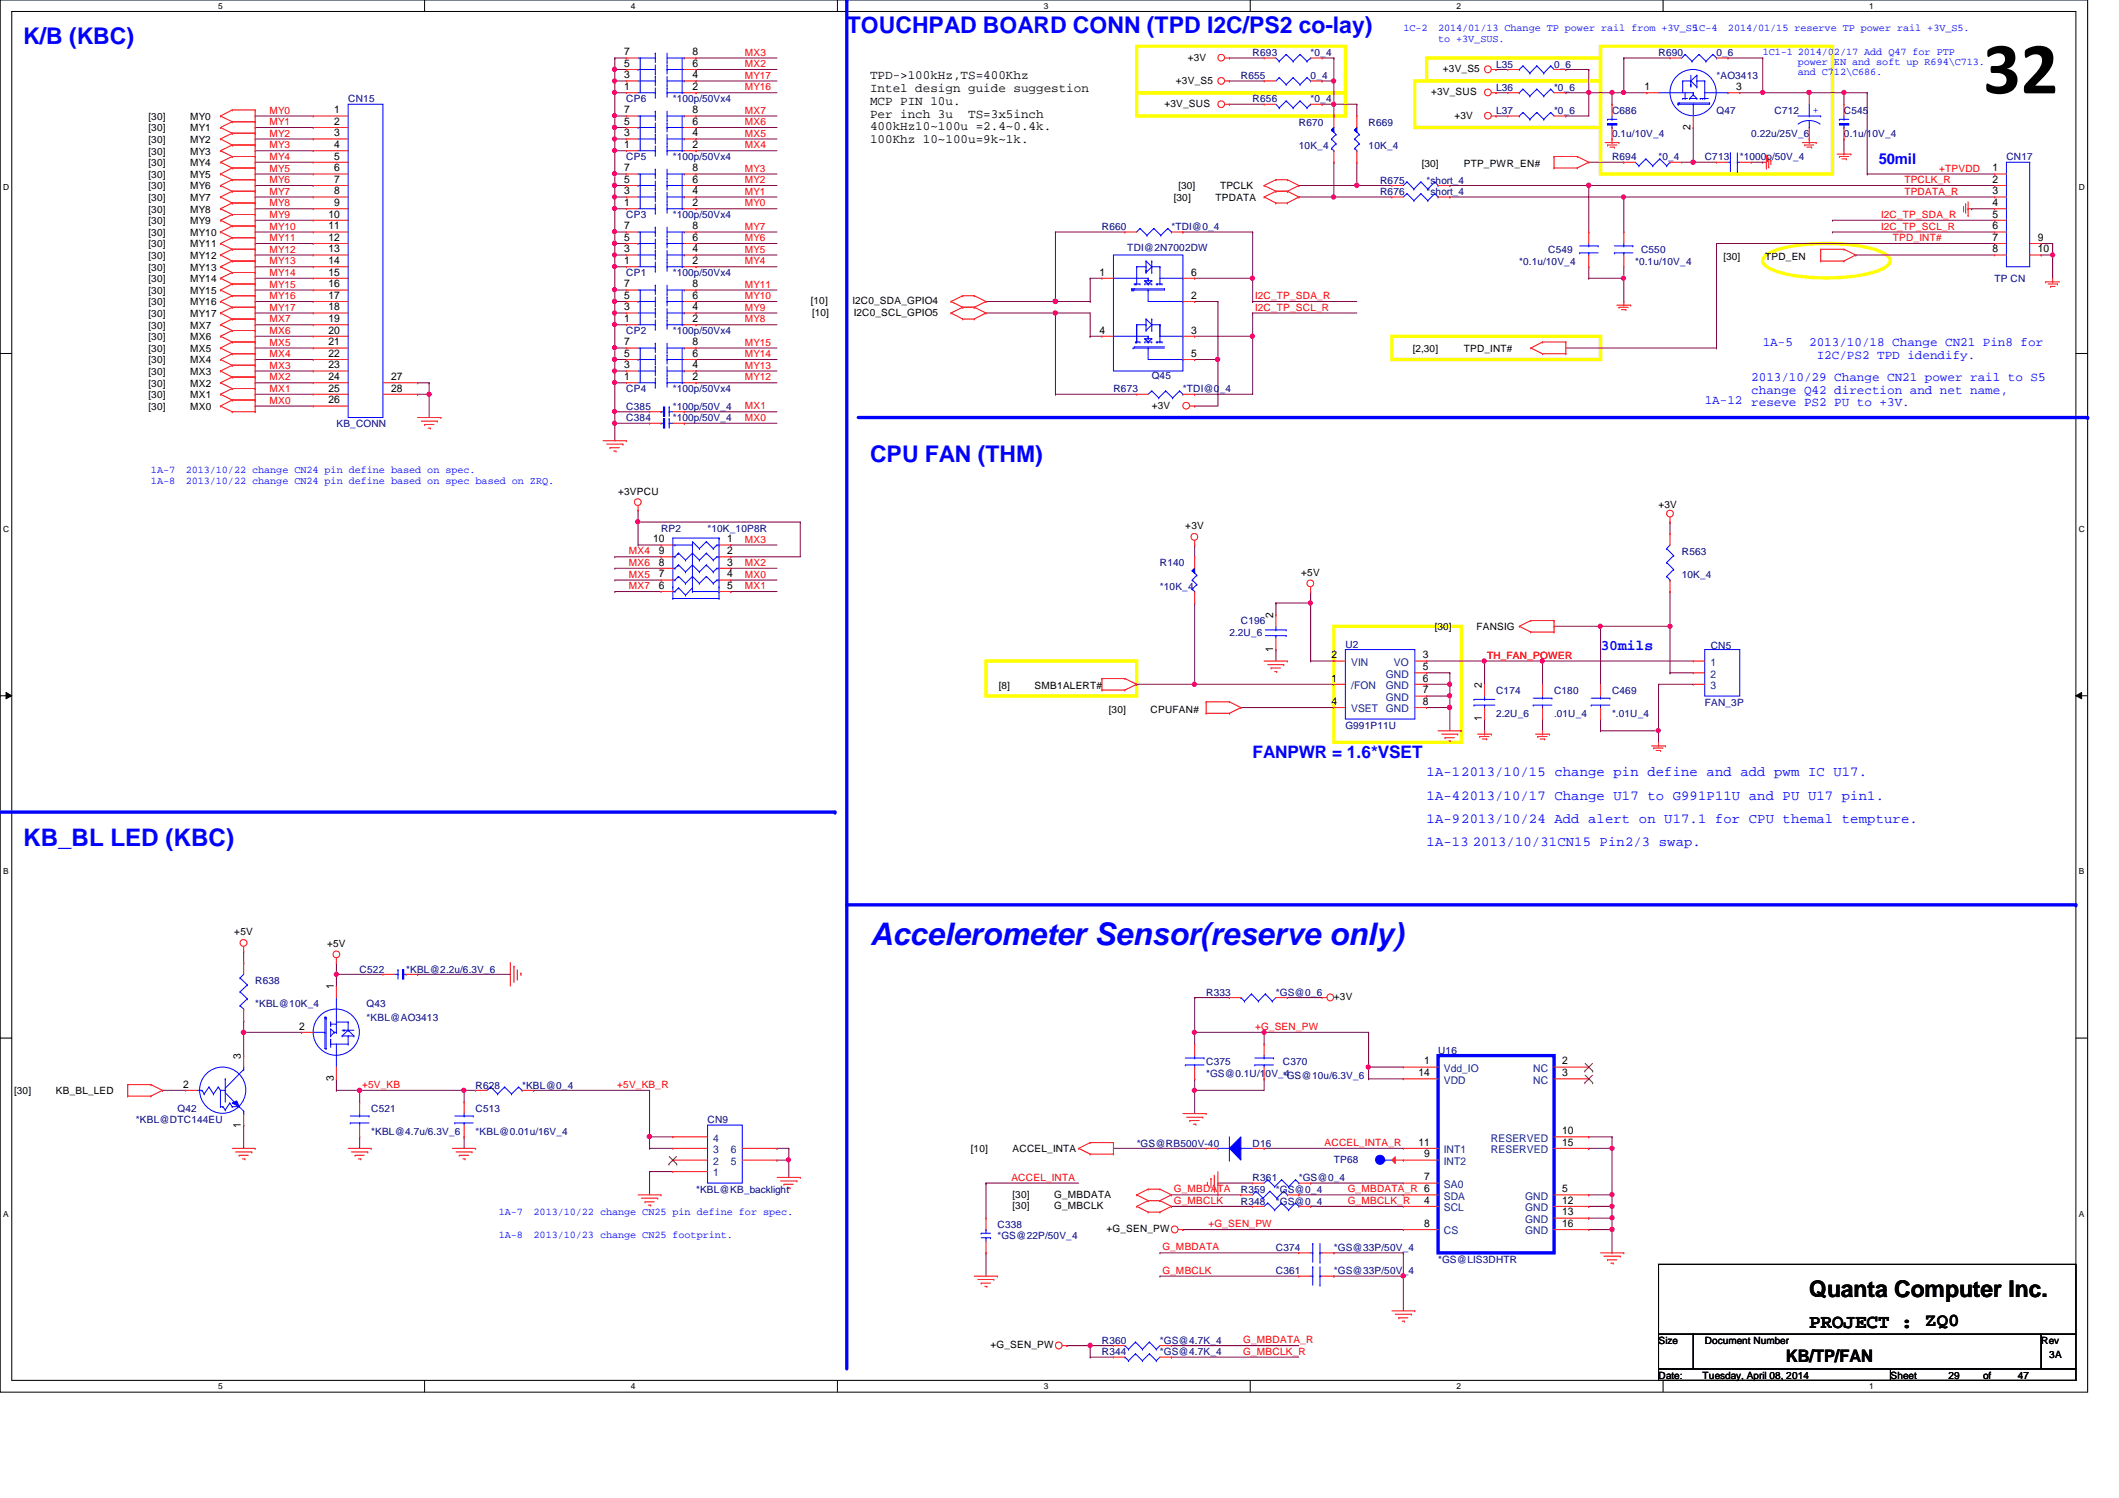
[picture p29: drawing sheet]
<svg xmlns="http://www.w3.org/2000/svg" width="297mm" height="210mm" viewBox="0 0 297 210" stroke-linecap="round" stroke-linejoin="round" font-family="sans-serif">
<defs><g id="words">
<text font-size="10.4" x="278" y="13.1">32</text>
<text font-size="4.4" fill="#00f" x="122" y="132.4">Accelerometer Sensor(reserve only)</text>
<text font-size="3.4" fill="#00f" x="3.3" y="118.6">KB_BL LED (KBC)</text>
<g font-size="3.2" fill="#00f">
<text x="118.7" y="4.6">TOUCHPAD BOARD CONN (TPD I2C/PS2 co-lay)</text>
<text x="3.3" y="6.2">K/B (KBC)</text>
<text x="122" y="64.7">CPU FAN (THM)</text>
</g>
<text font-size="3.2" x="253.6" y="181.8">Quanta Computer Inc.</text>
<text font-size="2.8" x="253.6" y="186">PROJECT : ZQ0</text>
<text font-size="2.4" fill="#00f" x="175.6" y="106.3">FANPWR = 1.6*VSET</text>
<text font-size="2.4" x="250.4" y="190.8">KB/TP/FAN</text>
<g font-size="2.1" fill="#00f">
<text x="263.4" y="23">50mil</text>
<text x="224.4" y="91.1">30mils</text>
</g>
<g font-size="1.9" fill="#00f">
<text x="200" y="108.8">1A-12013/10/15 change pin define and add pwm IC U17.</text>
<text x="200" y="112.1">1A-42013/10/17 Change U17 to G991P11U and PU U17 pin1.</text>
<text x="200" y="115.3">1A-92013/10/24 Add alert on U17.1 for CPU themal tempture.</text>
<text x="200" y="118.5">1A-13 2013/10/31CN15 Pin2/3 swap.</text>
</g>
<g font-size="1.8">
<text x="122" y="11.1">TPD-&gt;100kHz,TS=400Khz</text>
<text x="122" y="12.9">Intel design guide suggestion</text>
<text x="122" y="14.7">MCP PIN 10u.</text>
<text x="122" y="16.5">Per inch 3u</text>
<text x="135.7" y="16.5">TS=3x5inch</text>
<text x="122" y="18.2">400kHz10~100u =2.4~0.4k.</text>
<text x="122" y="20">100Khz 10~100u=9k~1k.</text>
</g>
<g font-size="1.8" fill="#00f">
<text x="245.5" y="53.4">2013/10/29 Change CN21 power rail to S5</text>
<text x="247.1" y="48.5">1A-5</text>
<text x="253.6" y="48.5">2013/10/18 Change CN21 Pin8 for</text>
<text x="254.7" y="50.3">I2C/PS2 TPD idendify.</text>
<text x="239" y="56.6">1A-12 reseve PS2 PU to +3V.</text>
<text x="245.5" y="55.2">change Q42 direction and net name,</text>
</g>
<g font-size="1.5">
<text x="87.5" y="11">3</text>
<text x="87.5" y="9.4">5</text>
<text x="87.5" y="7.7">7</text>
<text x="97.1" y="7.7">8</text>
<text x="97.1" y="9.4">6</text>
<text x="97.1" y="11">4</text>
<text x="46.9" y="15.9">1</text>
<text x="46.9" y="17.5">2</text>
<text x="87.5" y="17.5">5</text>
<text x="87.5" y="15.9">7</text>
<text x="87.5" y="12.6">1</text>
<text x="97.1" y="15.9">8</text>
<text x="97.1" y="17.5">6</text>
<text x="97.1" y="12.6">2</text>
<text x="230.5" y="12.6">1</text>
<text x="243.4" y="12.6">3</text>
<text x="46.9" y="19.1">3</text>
<text x="46.9" y="20.7">4</text>
<text x="46.9" y="22.4">5</text>
<text x="87.5" y="20.7">1</text>
<text x="87.5" y="19.1">3</text>
<text x="97.1" y="19.1">4</text>
<text x="97.1" y="20.7">2</text>
<text x="237" y="18.2" transform="rotate(-90 237 18.2)">2</text>
<text x="46.9" y="24">6</text>
<text x="46.9" y="25.6">7</text>
<text x="46.9" y="27.2">8</text>
<text x="46.9" y="28.9">9</text>
<text x="87.5" y="28.9">1</text>
<text x="87.5" y="27.2">3</text>
<text x="87.5" y="25.6">5</text>
<text x="87.5" y="24">7</text>
<text x="97.1" y="24">8</text>
<text x="97.1" y="25.6">6</text>
<text x="97.1" y="27.2">4</text>
<text x="97.1" y="28.9">2</text>
<text x="279.3" y="24">1</text>
<text x="279.3" y="25.6">2</text>
<text x="279.3" y="27.2">3</text>
<text x="279.3" y="28.9">4</text>
<text x="46.1" y="30.5">10</text>
<text x="46.1" y="32.1">11</text>
<text x="46.1" y="33.7">12</text>
<text x="46.1" y="35.3">13</text>
<text x="87.5" y="35.3">3</text>
<text x="87.5" y="33.7">5</text>
<text x="87.5" y="32.1">7</text>
<text x="97.1" y="32.1">8</text>
<text x="97.1" y="33.7">6</text>
<text x="97.1" y="35.3">4</text>
<text x="279.3" y="30.5">5</text>
<text x="279.3" y="32.1">6</text>
<text x="279.3" y="33.7">7</text>
<text x="279.3" y="35.3">8</text>
<text x="285.7" y="33.7">9</text>
<text x="285.7" y="35.3">10</text>
<text x="46.1" y="37">14</text>
<text x="46.1" y="38.6">15</text>
<text x="46.1" y="40.3">16</text>
<text x="46.1" y="41.9">17</text>
<text x="87.5" y="37">1</text>
<text x="87.5" y="41.9">5</text>
<text x="87.5" y="40.3">7</text>
<text x="97.1" y="37">2</text>
<text x="97.1" y="40.3">8</text>
<text x="97.1" y="41.9">6</text>
<text x="154.1" y="38.6">1</text>
<text x="167" y="38.6">6</text>
<text x="167" y="41.9">2</text>
<text x="46.1" y="43.5">18</text>
<text x="46.1" y="45.1">19</text>
<text x="46.1" y="46.7">20</text>
<text x="87.5" y="45.1">1</text>
<text x="87.5" y="43.5">3</text>
<text x="97.1" y="43.5">4</text>
<text x="97.1" y="45.1">2</text>
<text x="154.1" y="46.7">4</text>
<text x="167" y="46.7">3</text>
<text x="46.1" y="48.4">21</text>
<text x="46.1" y="50">22</text>
<text x="46.1" y="51.6">23</text>
<text x="46.1" y="53.3">24</text>
<text x="54.8" y="53.3">27</text>
<text x="87.5" y="53.3">1</text>
<text x="87.5" y="51.6">3</text>
<text x="87.5" y="50">5</text>
<text x="87.5" y="48.4">7</text>
<text x="97.1" y="48.4">8</text>
<text x="97.1" y="50">6</text>
<text x="97.1" y="51.6">4</text>
<text x="97.1" y="53.3">2</text>
<text x="167" y="50">5</text>
<text x="46.1" y="54.9">25</text>
<text x="46.1" y="56.5">26</text>
<text x="54.8" y="54.9">28</text>
<text x="91.6" y="76">10</text>
<text x="92.4" y="77.6">9</text>
<text x="101.9" y="77.6">2</text>
<text x="101.9" y="76">1</text>
<text x="92.4" y="79.2">8</text>
<text x="92.4" y="80.9">7</text>
<text x="92.4" y="82.5">6</text>
<text x="101.9" y="80.9">4</text>
<text x="101.9" y="79.2">3</text>
<text x="101.9" y="82.5">5</text>
<text x="178.5" y="86.6" transform="rotate(-90 178.5 86.6)">2</text>
<text x="178.5" y="91.4" transform="rotate(-90 178.5 91.4)">1</text>
<text x="186.6" y="95.5">1</text>
<text x="186.6" y="92.2">2</text>
<text x="199.5" y="92.2">3</text>
<text x="199.5" y="93.9">5</text>
<text x="199.5" y="95.5">6</text>
<text x="186.6" y="98.8">4</text>
<text x="199.5" y="97.2">7</text>
<text x="199.5" y="98.8">8</text>
<text x="207.7" y="101.1" transform="rotate(-90 207.7 101.1)">1</text>
<text x="207.7" y="96.4" transform="rotate(-90 207.7 96.4)">2</text>
<text x="46.8" y="138.6" transform="rotate(-90 46.8 138.6)">1</text>
<text x="33.8" y="148.4" transform="rotate(-90 33.8 148.4)">3</text>
<text x="41.9" y="144.3">2</text>
<text x="199.6" y="149.1">1</text>
<text x="219" y="149.1">2</text>
<text x="25.7" y="152.4">2</text>
<text x="46.8" y="151.5" transform="rotate(-90 46.8 151.5)">3</text>
<text x="198.8" y="150.8">14</text>
<text x="219" y="150.8">3</text>
<text x="33.8" y="158" transform="rotate(-90 33.8 158)">1</text>
<text x="198.8" y="160.5">11</text>
<text x="219" y="158.9">10</text>
<text x="219" y="160.5">15</text>
<text x="199.6" y="162.2">9</text>
<text x="199.6" y="165.4">7</text>
<text x="219" y="167">5</text>
<text x="199.6" y="168.7">4</text>
<text x="199.6" y="171.9">8</text>
<text x="219" y="170.3">13</text>
<text x="219" y="168.7">12</text>
<text x="219" y="171.9">16</text>
</g>
<g font-size="1.5" fill="#004080">
<text x="189.4" y="93.3">VIN</text>
<text x="194.3" y="95">GND</text>
<text x="195.4" y="93.3">VO</text>
<text x="239.8" y="93.3">1</text>
<text x="239.8" y="95">2</text>
<text x="189.4" y="96.6">/FON</text>
<text x="189.4" y="99.8">VSET</text>
<text x="194.3" y="96.6">GND</text>
<text x="194.3" y="98.2">GND</text>
<text x="194.3" y="99.8">GND</text>
<text x="239.8" y="96.6">3</text>
<text x="202.4" y="150.2">Vdd_IO</text>
<text x="202.4" y="151.8">VDD</text>
<text x="214.9" y="150.2">NC</text>
<text x="214.9" y="151.8">NC</text>
<text x="100" y="161.6">3</text>
<text x="100" y="160">4</text>
<text x="102.4" y="161.6">6</text>
<text x="202.4" y="161.6">INT1</text>
<text x="209" y="160">RESERVED</text>
<text x="209" y="161.6">RESERVED</text>
<text x="100" y="164.8">1</text>
<text x="100" y="163.2">2</text>
<text x="102.4" y="163.2">5</text>
<text x="202.4" y="163.2">INT2</text>
<text x="202.4" y="166.5">SA0</text>
<text x="202.4" y="169.7">SCL</text>
<text x="202.4" y="173">CS</text>
<text x="202.4" y="168.1">SDA</text>
<text x="213.8" y="168.1">GND</text>
<text x="213.8" y="171.4">GND</text>
<text x="213.8" y="169.7">GND</text>
<text x="213.8" y="173">GND</text>
</g>
<g font-size="1.4" fill="#00f">
<text x="196.7" y="4.4">1C-2</text>
<text x="201.6" y="4.4">2014/01/13 Change TP power rail from +3V_S5</text>
<text x="201.6" y="5.8">to +3V_SUS.</text>
<text x="237.4" y="4.4">1C-4</text>
<text x="242.2" y="4.4">2014/01/15 reserve TP power rail +3V_S5.</text>
<text x="247.1" y="7.7">1C1-1 2014/02/17 Add Q47 for PTP</text>
<text x="252" y="9.1">power EN and soft up R694\C713.</text>
<text x="252" y="10.5">and C712\C686.</text>
<text x="254.1" y="15.8">+</text>
<text x="21.2" y="67.8">1A-8</text>
<text x="21.2" y="66.2">1A-7</text>
<text x="26" y="67.8">2013/10/22 change CN24 pin define based on spec based on ZRQ.</text>
<text x="26" y="66.2">2013/10/22 change CN24 pin define based on spec.</text>
<text x="69.9" y="173.5">1A-8</text>
<text x="69.9" y="170.2">1A-7</text>
<text x="74.8" y="173.5">2013/10/23 change CN25 footprint.</text>
<text x="74.8" y="170.2">2013/10/22 change CN25 pin define for spec.</text>
</g>
<g font-size="1.4" fill="#f00">
<text x="104.4" y="9.4">MX2</text>
<text x="104.4" y="11">MY17</text>
<text x="104.4" y="7.8">MX3</text>
<text x="37.8" y="17.5">MY1</text>
<text x="37.8" y="15.9">MY0</text>
<text x="104.4" y="12.7">MY16</text>
<text x="104.4" y="15.9">MX7</text>
<text x="104.4" y="17.5">MX6</text>
<text x="37.8" y="20.8">MY3</text>
<text x="37.8" y="22.4">MY4</text>
<text x="37.8" y="19.1">MY2</text>
<text x="104.4" y="19.1">MX5</text>
<text x="104.4" y="20.8">MX4</text>
<text x="37.8" y="25.7">MY6</text>
<text x="37.8" y="27.3">MY7</text>
<text x="37.8" y="28.9">MY8</text>
<text x="37.8" y="24">MY5</text>
<text x="104.4" y="25.7">MY2</text>
<text x="104.4" y="27.3">MY1</text>
<text x="104.4" y="28.9">MY0</text>
<text x="104.4" y="24">MY3</text>
<text x="267" y="27.3">TPDATA_R</text>
<text x="267" y="25.7">TPCLK_R</text>
<text x="271.8" y="24">+TPVDD</text>
<text x="37.8" y="33.8">MY11</text>
<text x="37.8" y="35.4">MY12</text>
<text x="37.8" y="30.5">MY9</text>
<text x="37.8" y="32.2">MY10</text>
<text x="104.4" y="33.8">MY6</text>
<text x="104.4" y="35.4">MY5</text>
<text x="104.4" y="32.2">MY7</text>
<text x="263.7" y="32.2">I2C_TP_SCL_R</text>
<text x="263.7" y="30.5">I2C_TP_SDA_R</text>
<text x="265.3" y="33.8">TPD_INT#</text>
<text x="37.8" y="40.3">MY15</text>
<text x="37.8" y="41.9">MY16</text>
<text x="37.8" y="37">MY13</text>
<text x="37.8" y="38.7">MY14</text>
<text x="104.4" y="40.3">MY11</text>
<text x="104.4" y="37">MY4</text>
<text x="104.4" y="41.9">MY10</text>
<text x="175.9" y="41.9">I2C_TP_SDA_R</text>
<text x="37.8" y="43.5">MY17</text>
<text x="37.8" y="46.8">MX6</text>
<text x="37.8" y="45.2">MX7</text>
<text x="104.4" y="45.2">MY8</text>
<text x="104.4" y="43.5">MY9</text>
<text x="175.9" y="43.5">I2C_TP_SCL_R</text>
<text x="37.8" y="53.3">MX2</text>
<text x="37.8" y="48.4">MX5</text>
<text x="37.8" y="50">MX4</text>
<text x="37.8" y="51.6">MX3</text>
<text x="104.4" y="48.4">MY15</text>
<text x="104.4" y="50">MY14</text>
<text x="104.4" y="51.6">MY13</text>
<text x="104.4" y="53.3">MY12</text>
<text x="37.8" y="54.9">MX1</text>
<text x="37.8" y="56.6">MX0</text>
<text x="104.4" y="59">MX0</text>
<text x="104.4" y="57.4">MX1</text>
<text x="88.1" y="77.7">MX4</text>
<text x="104.4" y="76">MX3</text>
<text x="88.1" y="80.9">MX5</text>
<text x="88.1" y="82.5">MX7</text>
<text x="88.1" y="79.3">MX6</text>
<text x="104.4" y="80.9">MX0</text>
<text x="104.4" y="79.3">MX2</text>
<text x="104.4" y="82.5">MX1</text>
<text x="208.4" y="92.3">TH_FAN_POWER</text>
<text x="175.9" y="144.3">+G_SEN_PW</text>
<text x="50.8" y="152.4">+5V_KB</text>
<text x="86.5" y="152.4">+5V_KB_R</text>
<text x="185.7" y="160.6">ACCEL_INTA_R</text>
<text x="141.8" y="165.4">ACCEL_INTA</text>
<text x="164.5" y="167.1">G_MBDATA</text>
<text x="188.9" y="167.1">G_MBDATA_R 6</text>
<text x="164.5" y="168.7">G_MBCLK</text>
<text x="169.4" y="172">+G_SEN_PW</text>
<text x="188.9" y="168.7">G_MBCLK_R</text>
<text x="162.9" y="175.2">G_MBDATA</text>
<text x="162.9" y="178.5">G_MBCLK</text>
<text x="174.3" y="188.2">G_MBDATA_R</text>
<text x="174.3" y="189.8">G_MBCLK_R</text>
</g>
<g font-size="1.4">
<text x="164.8" y="11.7">+3V_S5</text>
<text x="166.5" y="8.5">+3V</text>
<text x="202.3" y="10.1">+3V_S5</text>
<text x="20.8" y="16.8">[30]</text>
<text x="26.7" y="16.8">MY0</text>
<text x="163.2" y="15">+3V_SUS</text>
<text x="200.6" y="13.4">+3V_SUS</text>
<text x="203.9" y="16.6">+3V</text>
<text x="20.8" y="20">[30]</text>
<text x="20.8" y="21.7">[30]</text>
<text x="20.8" y="23.3">[30]</text>
<text x="20.8" y="18.4">[30]</text>
<text x="26.7" y="20">MY2</text>
<text x="26.7" y="21.7">MY3</text>
<text x="26.7" y="23.3">MY4</text>
<text x="26.7" y="18.4">MY1</text>
<text x="199.3" y="23.5">[30]</text>
<text x="205.2" y="23.5">PTP_PWR_EN#</text>
<text x="20.8" y="24.9">[30]</text>
<text x="20.8" y="26.5">[30]</text>
<text x="20.8" y="28.2">[30]</text>
<text x="20.8" y="29.8">[30]</text>
<text x="26.7" y="24.9">MY5</text>
<text x="26.7" y="26.5">MY6</text>
<text x="26.7" y="28.2">MY7</text>
<text x="26.7" y="29.8">MY8</text>
<text x="164.5" y="28.2">[30]</text>
<text x="165.2" y="26.5">[30]</text>
<text x="170.4" y="28.2">TPDATA</text>
<text x="171" y="26.5">TPCLK</text>
<text x="20.8" y="31.4">[30]</text>
<text x="20.8" y="34.7">[30]</text>
<text x="20.8" y="33">[30]</text>
<text x="26.7" y="31.4">MY9</text>
<text x="26.7" y="34.7">MY11</text>
<text x="26.7" y="33">MY10</text>
<text x="20.8" y="36.3">[30]</text>
<text x="20.8" y="39.5">[30]</text>
<text x="20.8" y="37.9">[30]</text>
<text x="20.8" y="41.1">[30]</text>
<text x="26.7" y="36.3">MY12</text>
<text x="26.7" y="39.5">MY14</text>
<text x="26.7" y="37.9">MY13</text>
<text x="26.7" y="41.1">MY15</text>
<text x="241.6" y="36.4">[30]</text>
<text x="247.4" y="36.4">TPD_EN</text>
<text x="20.8" y="42.8">[30]</text>
<text x="20.8" y="44.4">[30]</text>
<text x="20.8" y="46.1">[30]</text>
<text x="20.8" y="47.7">[30]</text>
<text x="26.7" y="42.8">MY16</text>
<text x="26.7" y="44.4">MY17</text>
<text x="26.7" y="46.1">MX7</text>
<text x="26.7" y="47.7">MX6</text>
<text x="113.7" y="42.6">[10]</text>
<text x="113.8" y="44.2">[10]</text>
<text x="119.5" y="42.6">I2C0_SDA_GPIO4</text>
<text x="119.7" y="44.2">I2C0_SCL_GPIO5</text>
<text x="20.8" y="52.5">[30]</text>
<text x="20.8" y="49.3">[30]</text>
<text x="20.8" y="50.9">[30]</text>
<text x="26.7" y="52.5">MX3</text>
<text x="26.7" y="49.3">MX5</text>
<text x="26.7" y="50.9">MX4</text>
<text x="198" y="49.3">[2,30]</text>
<text x="205.2" y="49.3">TPD_INT#</text>
<text x="20.8" y="54.2">[30]</text>
<text x="20.8" y="57.4">[30]</text>
<text x="20.8" y="55.8">[30]</text>
<text x="26.7" y="54.2">MX2</text>
<text x="26.7" y="57.4">MX0</text>
<text x="26.7" y="55.8">MX1</text>
<text x="161.5" y="57.3">+3V</text>
<text x="86.7" y="69.3">+3VPCU</text>
<text x="232.5" y="71.2">+3V</text>
<text x="166.2" y="74.2">+3V</text>
<text x="182.4" y="80.7">+5V</text>
<text x="201.1" y="88.3">[30]</text>
<text x="207" y="88.3">FANSIG</text>
<text x="140" y="96.6">[8]</text>
<text x="145" y="96.6">SMB1ALERT#</text>
<text x="155.4" y="99.9">[30]</text>
<text x="161.3" y="99.9">CPUFAN#</text>
<text x="32.8" y="131.1">+5V</text>
<text x="45.8" y="132.7">+5V</text>
<text x="187" y="140.2">+3V</text>
<text x="2" y="153.3">[30]</text>
<text x="7.8" y="153.3">KB_BL_LED</text>
<text x="136.1" y="161.5">[10]</text>
<text x="141.9" y="161.5">ACCEL_INTA</text>
<text x="141.9" y="167.8">[30]</text>
<text x="147.8" y="167.8">G_MBDATA</text>
<text x="141.9" y="169.4">[30]</text>
<text x="147.8" y="169.4">G_MBCLK</text>
<text x="155.1" y="172.7">+G_SEN_PW</text>
<text x="138.9" y="188.9">+G_SEN_PW</text>
<text x="232.5" y="188.3">Size</text>
<text x="239" y="188.3">Document Number</text>
<text x="286.1" y="188.3">Rev</text>
<text x="287.3" y="190.2">3A</text>
<text x="232.5" y="193.2">Date:</text>
<text x="238.7" y="193.2">Tuesday, April 08, 2014</text>
<text x="265" y="193.2">Sheet</text>
<text x="273.1" y="193.2">29</text>
<text x="278" y="193.2">of</text>
<text x="282.9" y="193.2">47</text>
</g>
<g font-size="1.4" fill="#000080">
<text x="173.9" y="11.1">R655</text>
<text x="175.6" y="7.8">R693</text>
<text x="183.7" y="11.1">0_4</text>
<text x="183.7" y="7.8">*0_4</text>
<text x="209.7" y="9.5">L35</text>
<text x="217.8" y="9.5">0_6</text>
<text x="232.5" y="7.8">R690</text>
<text x="240.6" y="7.8">0_6</text>
<text x="240.6" y="11.1">*AO3413</text>
<text x="48.8" y="14.4">CN15</text>
<text x="87.8" y="14.4">CP6</text>
<text x="94.3" y="14.4">*100p/50Vx4</text>
<text x="175.6" y="14.4">R656</text>
<text x="182.1" y="17.6">R670</text>
<text x="183.7" y="14.4">*0_4</text>
<text x="191.9" y="17.6">R669</text>
<text x="209.7" y="12.7">L36</text>
<text x="209.7" y="16">L37</text>
<text x="217.8" y="12.7">*0_6</text>
<text x="217.8" y="16">*0_6</text>
<text x="226" y="16">C686</text>
<text x="240.6" y="16">Q47</text>
<text x="248.7" y="16">C712</text>
<text x="258.5" y="16">C545</text>
<text x="87.8" y="22.5">CP5</text>
<text x="94.3" y="22.5">*100p/50Vx4</text>
<text x="182.1" y="20.8">10K_4</text>
<text x="191.9" y="20.8">10K_4</text>
<text x="226" y="22.5">R694</text>
<text x="226" y="19.2">0.1u/10V_4</text>
<text x="232.5" y="22.5">*0_4</text>
<text x="239" y="22.5">C713</text>
<text x="243.9" y="22.5">*1000p/50V_4</text>
<text x="245.5" y="19.2">0.22u/25V_6</text>
<text x="258.5" y="19.2">0.1u/10V_4</text>
<text x="281.3" y="22.5">CN17</text>
<text x="193.5" y="25.7">R675</text>
<text x="193.5" y="27.3">R676</text>
<text x="200" y="25.7">*short_4</text>
<text x="200" y="27.3">*short_4</text>
<text x="87.8" y="30.6">CP3</text>
<text x="94.3" y="30.6">*100p/50Vx4</text>
<text x="154.5" y="32.2">R660</text>
<text x="158" y="35.1">TDI@2N7002DW</text>
<text x="164.2" y="32.2">*TDI@0_4</text>
<text x="217" y="35.5">C549</text>
<text x="230" y="35.5">C550</text>
<text x="87.8" y="38.7">CP1</text>
<text x="94.3" y="38.7">*100p/50Vx4</text>
<text x="213" y="37.1">*0.1u/10V_4</text>
<text x="229.2" y="37.1">*0.1u/10V_4</text>
<text x="279.6" y="39.5">TP CN</text>
<text x="87.8" y="46.9">CP2</text>
<text x="94.3" y="46.9">*100p/50Vx4</text>
<text x="161.5" y="53">Q45</text>
<text x="47.2" y="59.9">KB_CONN</text>
<text x="87.8" y="59.1">C384</text>
<text x="87.8" y="57.4">C385</text>
<text x="87.8" y="55">CP4</text>
<text x="94.3" y="55">*100p/50Vx4</text>
<text x="94.3" y="59.1">*100p/50V_4</text>
<text x="94.3" y="57.4">*100p/50V_4</text>
<text x="156.1" y="55">R673</text>
<text x="165.8" y="55">*TDI@0_4</text>
<text x="92.7" y="74.5">RP2</text>
<text x="99.2" y="74.5">*10K_10P8R</text>
<text x="235.8" y="77.7">R563</text>
<text x="162.6" y="79.4">R140</text>
<text x="162.6" y="82.6">*10K_4</text>
<text x="235.8" y="81">10K_4</text>
<text x="172.3" y="89.1">2.2U_6</text>
<text x="173.9" y="87.5">C196</text>
<text x="188.6" y="90.8">U2</text>
<text x="239.8" y="90.9">CN5</text>
<text x="209.7" y="97.2">C174</text>
<text x="209.7" y="100.5">2.2U_6</text>
<text x="217.8" y="97.2">C180</text>
<text x="217.8" y="100.5">.01U_4</text>
<text x="226" y="97.2">C469</text>
<text x="226" y="100.5">*.01U_4</text>
<text x="239" y="98.9">FAN_3P</text>
<text x="188.6" y="102.1">G991P11U</text>
<text x="35.8" y="137.9">R638</text>
<text x="50.4" y="136.3">C522</text>
<text x="56.9" y="136.3">*KBL@2.2u/6.3V_6</text>
<text x="35.8" y="141.1">*KBL@10K_4</text>
<text x="51.4" y="141.1">Q43</text>
<text x="51.4" y="143.1">*KBL@AO3413</text>
<text x="169.1" y="139.5">R333</text>
<text x="178.9" y="139.5">*GS@0_6</text>
<text x="169.1" y="149.3">C375</text>
<text x="179.8" y="149.3">C370</text>
<text x="201.6" y="147.7">U16</text>
<text x="24.9" y="155.8">Q42</text>
<text x="52" y="155.8">C521</text>
<text x="66.7" y="152.5">R628</text>
<text x="66.7" y="155.8">C513</text>
<text x="73.2" y="152.5">*KBL@0_4</text>
<text x="169.1" y="150.9">*GS@0.1U/10V_4</text>
<text x="179.8" y="151.2">*GS@10u/6.3V_6</text>
<text x="19" y="157.4">*KBL@DTC144EU</text>
<text x="52" y="159">*KBL@4.7u/6.3V_6</text>
<text x="66.7" y="159">*KBL@0.01u/16V_4</text>
<text x="99.2" y="157.4">CN9</text>
<text x="159.3" y="160.7">*GS@RB500V-40</text>
<text x="175.6" y="160.7">D16</text>
<text x="97.6" y="167.1">*KBL@KB_backlight</text>
<text x="173.9" y="167.1">R359</text>
<text x="175.6" y="165.5">R361</text>
<text x="178.9" y="167.1">*GS@0_4</text>
<text x="182.1" y="165.5">*GS@0_4</text>
<text x="187" y="162.9">TP68</text>
<text x="139.8" y="172">C338</text>
<text x="139.8" y="173.7">*GS@22P/50V_4</text>
<text x="173.9" y="168.8">R348</text>
<text x="178.9" y="168.8">*GS@0_4</text>
<text x="178.9" y="178.5">C361</text>
<text x="178.9" y="175.3">C374</text>
<text x="187" y="178.5">*GS@33P/50V_4</text>
<text x="187" y="175.3">*GS@33P/50V_4</text>
<text x="201.6" y="176.9">*GS@LIS3DHTR</text>
<text x="154.5" y="189.9">R344</text>
<text x="154.5" y="188.3">R360</text>
<text x="162.6" y="189.9">*GS@4.7K_4</text>
<text x="162.6" y="188.3">*GS@4.7K_4</text>
</g>
<g font-size="1.2">
<text x="30.6" y="1.2">5</text>
<text x="88.4" y="1.2">4</text>
<text x="146.3" y="1.2">3</text>
<text x="204.2" y="1.2">2</text>
<text x="262" y="1.2">1</text>
<text x=".5" y="26.6">D</text>
<text x="291.4" y="26.6">D</text>
<text x=".5" y="74.5">C</text>
<text x="291.4" y="74.5">C</text>
<text x=".5" y="122.5">B</text>
<text x="291.4" y="122.5">B</text>
<text x=".5" y="170.5">A</text>
<text x="291.4" y="170.5">A</text>
<text x="30.6" y="194.6">5</text>
<text x="88.4" y="194.6">4</text>
<text x="146.3" y="194.6">3</text>
<text x="204.2" y="194.6">2</text>
<text x="262" y="194.6">1</text>
</g>
</g></defs>
<path d="M0 0h292.6v195.1h-292.6zM1.6 1.6h289.4v191.8h-289.4z" fill="none" stroke="#000" stroke-width=".14"/>
<g fill="#fff">
<path d="M30.6 .2h.6v1.3h-.6z"/>
<path d="M30.6 193.6h.6v1.3h-.6z"/>
</g>
<path d="M59.5 0v1.6M59.5 193.4v1.6" fill="none" stroke="#000" stroke-width=".14"/>
<g fill="#fff">
<path d="M88.4 .2h.6v1.3h-.6z"/>
<path d="M88.4 193.6h.6v1.3h-.6z"/>
</g>
<path d="M117.4 0v1.6M117.4 193.4v1.6" fill="none" stroke="#000" stroke-width=".14"/>
<g fill="#fff">
<path d="M146.3 .2h.6v1.3h-.6z"/>
<path d="M146.3 193.6h.6v1.3h-.6z"/>
</g>
<path d="M175.3 0v1.6M175.3 193.4v1.6" fill="none" stroke="#000" stroke-width=".14"/>
<g fill="#fff">
<path d="M204.2 .2h.6v1.3h-.6z"/>
<path d="M204.2 193.6h.6v1.3h-.6z"/>
</g>
<path d="M233.1 0v1.6M233.1 193.4v1.6" fill="none" stroke="#000" stroke-width=".14"/>
<g fill="#fff">
<path d="M262 .2h.6v1.3h-.6z"/>
<path d="M262 193.6h.6v1.3h-.6z"/>
<path d="M.5 25.6h.8v1.3h-.8z"/>
<path d="M291.4 25.6h.8v1.3h-.8z"/>
<path d="M.5 73.5h.8v1.3h-.8z"/>
<path d="M291.4 73.5h.8v1.3h-.8z"/>
</g>
<path d="M0 49.5h1.6M291 49.5h1.6" fill="none" stroke="#000" stroke-width=".14"/>
<g fill="#fff">
<path d="M.5 121.5h.7v1.3h-.7z"/>
<path d="M291.4 121.5h.7v1.3h-.7z"/>
</g>
<path d="M0 97.5h1.6M.8 97l.8 .5-.8 .4zM291 97.5l.8-.5v.9zM291 97.5h1.6" fill="none" stroke="#000" stroke-width=".14"/>
<path d="M.8 97l.8 .5-.8 .4zM291 97.5l.8-.5v.9z" fill="#000"/>
<g fill="#fff">
<path d="M.5 169.4h.7v1.3h-.7z"/>
<path d="M291.4 169.4h.7v1.3h-.7z"/>
</g>
<path d="M0 145.5h1.6M291 145.5h1.6" fill="none" stroke="#000" stroke-width=".14"/>
<path d="M118.7 0v191.8" fill="none" stroke="#00f" stroke-width=".47"/>
<circle cx="118.7" cy="0" r=".23" fill="#00f"/>
<path d="M120.3 58.5h172.3" fill="none" stroke="#00f" stroke-width=".47"/>
<circle cx="292.6" cy="58.5" r=".23" fill="#00f"/>
<path d="M118.7 126.8h172.3" fill="none" stroke="#00f" stroke-width=".47"/>
<circle cx="291" cy="126.8" r=".23" fill="#00f"/>
<path d="M0 113.8h117" fill="none" stroke="#00f" stroke-width=".47"/>
<circle cx="117" cy="113.8" r=".23" fill="#00f"/>
<path d="M159.3 13h29.3v3.3h-29.3zM159.3 6.5h29.3v6.5h-29.3zM198.3 11.3h26.1v6.6h-26.1zM200 8.1h24.4v3.2h-24.4zM224.4 6.5h32.5v17.9h-32.5zM247.5 35.8a11.9 11.9 0 0 1 5.7-1.6 26.3 26.3 0 0 1 10 .9 2.13 2.13 0 0 1 1.8 1.4 2.15 2.15 0 0 1-1.8 1.4 26.6 26.6 0 0 1-14.4 0 2.14 2.14 0 0 1-1.7-1.4l.1-.4zM195.1 47.1h29.3v3.3h-29.3zM138.2 92.6h21.1v4.9h-21.1zM187 87.8h17.8v16.2h-17.8z" fill="none" stroke="#ff0" stroke-width=".47"/>
<path d="M89.4 73.2h.1M89.4 73.2h22.8M86.2 81.3h.1M86.2 81.3h6.5" fill="none" stroke="#800040" stroke-width=".14"/>
<circle cx="89.4" cy="73.1" r=".3" fill="#f0f"/>
<circle cx="89.4" cy="73.1" r=".3" fill="none" stroke="#f0f" stroke-width=".14"/>
<g fill="none" stroke="#800040" stroke-width=".14">
<path d="M86.2 21.1h.1M86.2 21.1h1.6M89.4 73.2h.1M89.4 76.4h.1M89.4 71.5h.1M89.4 71.5v4.9M89.4 76.4h3.3M102.4 76.4h.1M102.4 78h.1M102.4 76.4h6.5M112.2 73.2h.1M112.2 73.2v4.8h-9.8"/>
<path d="M102.4 81.3h.1M102.4 81.3h6.5"/>
</g>
<circle cx="86.1" cy="21.1" r=".3" fill="#f0f"/>
<circle cx="86.1" cy="21.1" r=".3" fill="none" stroke="#f0f" stroke-width=".14"/>
<path d="M86.2 16.3h.1M86.2 9.7h.1M86.2 16.3h1.6M86.2 9.7h1.6M86.2 9.7v1.6" fill="none" stroke="#800040" stroke-width=".14"/>
<circle cx="86.1" cy="11.3" r=".3" fill="#f0f"/>
<circle cx="86.1" cy="11.3" r=".3" fill="none" stroke="#f0f" stroke-width=".14"/>
<circle cx="86.1" cy="9.7" r=".31" fill="#f0f"/>
<circle cx="86.1" cy="9.7" r=".31" fill="none" stroke="#f0f" stroke-width=".14"/>
<path d="M86.2 53.6h.1M86.2 53.6h1.6" fill="none" stroke="#800040" stroke-width=".14"/>
<circle cx="86.1" cy="53.6" r=".3" fill="#f0f"/>
<circle cx="86.1" cy="53.6" r=".3" fill="none" stroke="#f0f" stroke-width=".14"/>
<path d="M86.2 48.8h.1M86.2 48.8h1.6M86.2 48.8v1.6" fill="none" stroke="#800040" stroke-width=".14"/>
<circle cx="86.1" cy="50.4" r=".31" fill="#f0f"/>
<circle cx="86.1" cy="50.4" r=".31" fill="none" stroke="#f0f" stroke-width=".14"/>
<circle cx="86.1" cy="48.7" r=".3" fill="#f0f"/>
<circle cx="86.1" cy="48.7" r=".3" fill="none" stroke="#f0f" stroke-width=".14"/>
<path d="M86.2 52h.1M86.2 50.4h.1M86.2 50.4v3.2M86.2 50.4h1.6" fill="none" stroke="#800040" stroke-width=".14"/>
<circle cx="86.1" cy="52" r=".3" fill="#f0f"/>
<circle cx="86.1" cy="52" r=".3" fill="none" stroke="#f0f" stroke-width=".14"/>
<path d="M86.2 52h.1M86.2 59.3h.1M86.2 52h1.6M86.2 59.3v2.5" fill="none" stroke="#800040" stroke-width=".14"/>
<circle cx="86.1" cy="59.3" r=".3" fill="#f0f"/>
<circle cx="86.1" cy="59.3" r=".3" fill="none" stroke="#f0f" stroke-width=".14"/>
<path d="M86.2 59.3h.1M86.2 57.7h.1M86.2 59.3h4.9M86.2 57.7v1.6M95.9 59.3h.1M95.9 59.3h13" fill="none" stroke="#800040" stroke-width=".14"/>
<circle cx="86.1" cy="57.7" r=".3" fill="#f0f"/>
<circle cx="86.1" cy="57.7" r=".3" fill="none" stroke="#f0f" stroke-width=".14"/>
<path d="M86.2 11.3h.1M86.2 16.3h.1M86.2 11.3h1.6M86.2 16.3v1.6M86.2 29.3h.1M86.2 29.3h1.6" fill="none" stroke="#800040" stroke-width=".14"/>
<circle cx="86.1" cy="29.2" r=".3" fill="#f0f"/>
<circle cx="86.1" cy="29.2" r=".3" fill="none" stroke="#f0f" stroke-width=".14"/>
<path d="M86.2 24.4h.1M86.2 24.4h1.6M86.2 24.4v1.6" fill="none" stroke="#800040" stroke-width=".14"/>
<circle cx="86.1" cy="26" r=".31" fill="#f0f"/>
<circle cx="86.1" cy="26" r=".31" fill="none" stroke="#f0f" stroke-width=".14"/>
<circle cx="86.1" cy="24.3" r=".3" fill="#f0f"/>
<circle cx="86.1" cy="24.3" r=".3" fill="none" stroke="#f0f" stroke-width=".14"/>
<path d="M86.2 27.6h.1M86.2 26h.1M86.2 26v3.3M86.2 26h1.6" fill="none" stroke="#800040" stroke-width=".14"/>
<circle cx="86.1" cy="27.6" r=".3" fill="#f0f"/>
<circle cx="86.1" cy="27.6" r=".3" fill="none" stroke="#f0f" stroke-width=".14"/>
<path d="M86.2 13h.1M86.2 13v3.3M86.2 27.6h.1M86.2 29.3h.1M86.2 27.6h1.6M86.2 29.3v3.2" fill="none" stroke="#800040" stroke-width=".14"/>
<circle cx="86.1" cy="16.2" r=".3" fill="#f0f"/>
<circle cx="86.1" cy="16.2" r=".3" fill="none" stroke="#f0f" stroke-width=".14"/>
<circle cx="86.1" cy="12.9" r=".3" fill="#f0f"/>
<circle cx="86.1" cy="12.9" r=".3" fill="none" stroke="#f0f" stroke-width=".14"/>
<path d="M86.2 13h.1M86.2 13h1.6M86.2 37.4h.1M86.2 32.5h.1M86.2 32.5v1.6M86.2 37.4h1.6M86.2 32.5h1.6M86.2 57.7h.1M86.2 53.6h.1M86.2 57.7h4.9M86.2 53.6v4.1" fill="none" stroke="#800040" stroke-width=".14"/>
<circle cx="86.1" cy="34.1" r=".31" fill="#f0f"/>
<circle cx="86.1" cy="34.1" r=".31" fill="none" stroke="#f0f" stroke-width=".14"/>
<circle cx="86.1" cy="32.5" r=".3" fill="#f0f"/>
<circle cx="86.1" cy="32.5" r=".3" fill="none" stroke="#f0f" stroke-width=".14"/>
<path d="M86.2 35.7h.1M86.2 34.1h.1M86.2 34.1v3.3M86.2 34.1h1.6M86.2 35.7h1.6" fill="none" stroke="#800040" stroke-width=".14"/>
<circle cx="86.1" cy="35.7" r=".3" fill="#f0f"/>
<circle cx="86.1" cy="35.7" r=".3" fill="none" stroke="#f0f" stroke-width=".14"/>
<path d="M86.2 37.4h.1M86.2 37.4v3.2" fill="none" stroke="#800040" stroke-width=".14"/>
<circle cx="86.1" cy="40.6" r=".3" fill="#f0f"/>
<circle cx="86.1" cy="40.6" r=".3" fill="none" stroke="#f0f" stroke-width=".14"/>
<circle cx="86.1" cy="37.3" r=".3" fill="#f0f"/>
<circle cx="86.1" cy="37.3" r=".3" fill="none" stroke="#f0f" stroke-width=".14"/>
<path d="M86.2 11.3h.1M86.2 8.1h.1M86.2 8.1v1.6M86.2 11.3v1.7M86.2 8.1h1.6M86.2 45.5h.1M86.2 45.5h1.6M95.9 57.7h.1M95.9 57.7h13" fill="none" stroke="#800040" stroke-width=".14"/>
<circle cx="86.1" cy="45.5" r=".3" fill="#f0f"/>
<circle cx="86.1" cy="45.5" r=".3" fill="none" stroke="#f0f" stroke-width=".14"/>
<path d="M86.2 40.6h.1M86.2 40.6h1.6M86.2 40.6v1.6" fill="none" stroke="#800040" stroke-width=".14"/>
<circle cx="86.1" cy="42.2" r=".31" fill="#f0f"/>
<circle cx="86.1" cy="42.2" r=".31" fill="none" stroke="#f0f" stroke-width=".14"/>
<path d="M86.2 43.9h.1M86.2 42.2h.1M86.2 42.2v3.3M86.2 42.2h1.6" fill="none" stroke="#800040" stroke-width=".14"/>
<circle cx="86.1" cy="43.9" r=".3" fill="#f0f"/>
<circle cx="86.1" cy="43.9" r=".3" fill="none" stroke="#f0f" stroke-width=".14"/>
<path d="M86.2 19.5h.1M86.2 19.5v1.6M86.2 43.9h.1M86.2 45.5h.1M86.2 43.9h1.6M86.2 45.5v3.3" fill="none" stroke="#800040" stroke-width=".14"/>
<circle cx="86.1" cy="19.5" r=".3" fill="#f0f"/>
<circle cx="86.1" cy="19.5" r=".3" fill="none" stroke="#f0f" stroke-width=".14"/>
<path d="M86.2 17.9h.1M86.2 17.9h1.6" fill="none" stroke="#800040" stroke-width=".14"/>
<circle cx="86.1" cy="17.8" r=".31" fill="#f0f"/>
<circle cx="86.1" cy="17.8" r=".31" fill="none" stroke="#f0f" stroke-width=".14"/>
<path d="M86.2 17.9h.1M86.2 19.5h.1M86.2 17.9v1.6M86.2 19.5h1.6M172.3 11.3h.1M172.3 11.3h4.9M243.9 13h3.2M247.1 13h.1M86.2 21.1h.1M86.2 21.1v3.3M256.9 32.5h.1M256.9 32.5h22.7" fill="none" stroke="#800040" stroke-width=".14"/>
<circle cx="247.1" cy="12.9" r=".3" fill="#f0f"/>
<circle cx="247.1" cy="12.9" r=".3" fill="none" stroke="#f0f" stroke-width=".14"/>
<path d="M172.3 14.6h.1M172.3 14.6h4.9M190.2 14.6h.1M190.2 14.6v1.7M261.7 13h.1M261.7 13v11.4M182.1 27.6h.1M182.1 27.6h13M187 27.6h.1M187 22.7h.1M187 22.7v4.9" fill="none" stroke="#800040" stroke-width=".14"/>
<circle cx="186.9" cy="27.6" r=".3" fill="#f0f"/>
<circle cx="186.9" cy="27.6" r=".3" fill="none" stroke="#f0f" stroke-width=".14"/>
<path d="M187 14.6h.1M187 11.3h.1M187 14.6h3.2M187 11.3v3.3M227.6 27.6h.1M227.6 27.6h52M240.6 34.1h.1M240.6 34.1h39" fill="none" stroke="#800040" stroke-width=".14"/>
<circle cx="186.9" cy="14.6" r=".3" fill="#f0f"/>
<circle cx="186.9" cy="14.6" r=".3" fill="none" stroke="#f0f" stroke-width=".14"/>
<circle cx="186.9" cy="11.3" r=".3" fill="#f0f"/>
<circle cx="186.9" cy="11.3" r=".3" fill="none" stroke="#f0f" stroke-width=".14"/>
<g fill="none" stroke="#800040" stroke-width=".14">
<path d="M185.3 11.3h.1M185.3 11.3h1.7M190.2 26h.1M190.2 26h4.9M222.7 26h.1M222.7 26h56.9M256.9 30.9h.1M256.9 30.9h22.7M260.1 35.7h.1M260.1 35.7h19.5M261.7 24.4h.1M261.7 24.4h17.9"/>
<path d="M287.7 35.7h.1M287.7 35.7v3.3"/>
</g>
<circle cx="287.7" cy="35.7" r=".3" fill="#f0f"/>
<circle cx="287.7" cy="35.7" r=".3" fill="none" stroke="#f0f" stroke-width=".14"/>
<g fill="none" stroke="#800040" stroke-width=".14">
<path d="M185.3 14.6h.1M185.3 14.6h1.7M187 14.6h.1M187 14.6v1.7M182.1 26h.1M190.2 22.7h.1M190.2 22.7v3.3h-8.1M276.4 29.3h.1M276.4 29.3h3.2M286.1 35.7h.1M286.1 34.1h.1M286.1 34.1h1.6"/>
<path d="M287.7 34.1h.1M287.7 34.1v1.6h-1.6"/>
</g>
<circle cx="190.2" cy="26" r=".31" fill="#f0f"/>
<circle cx="190.2" cy="26" r=".31" fill="none" stroke="#f0f" stroke-width=".14"/>
<path d="M227.6 39h.1M227.6 37.4v1.6" fill="none" stroke="#800040" stroke-width=".14"/>
<circle cx="227.6" cy="39" r=".3" fill="#f0f"/>
<circle cx="227.6" cy="39" r=".3" fill="none" stroke="#f0f" stroke-width=".14"/>
<g fill="none" stroke="#800040" stroke-width=".14">
<path d="M222.7 37.4h.1M222.7 37.4v1.6M219.5 48.8h21.1M240.6 48.8h.1M47.2 151.2h.1M47.2 151.2v1.6M50.4 152.8h.1M50.4 152.8h16.3M65.1 152.8h.1M65.1 159.3h.1M65.1 159.3v1.6M74.8 152.8h.1"/>
<path d="M74.8 152.8h16.3"/>
</g>
<circle cx="65" cy="152.8" r=".3" fill="#f0f"/>
<circle cx="65" cy="152.8" r=".3" fill="none" stroke="#f0f" stroke-width=".14"/>
<circle cx="50.4" cy="152.8" r=".31" fill="#f0f"/>
<circle cx="50.4" cy="152.8" r=".31" fill="none" stroke="#f0f" stroke-width=".14"/>
<path d="M34.2 144.7h.1M34.2 144.7v3.2M65.1 152.8h.1M65.1 152.8v1.6" fill="none" stroke="#800040" stroke-width=".14"/>
<circle cx="34.1" cy="144.6" r=".31" fill="#f0f"/>
<circle cx="34.1" cy="144.6" r=".31" fill="none" stroke="#f0f" stroke-width=".14"/>
<path d="M47.2 134.9h.1M47.2 134.9v1.6" fill="none" stroke="#800040" stroke-width=".14"/>
<circle cx="47.2" cy="136.5" r=".3" fill="#f0f"/>
<circle cx="47.2" cy="136.5" r=".3" fill="none" stroke="#f0f" stroke-width=".14"/>
<g fill="none" stroke="#800040" stroke-width=".14">
<path d="M58.5 55.2h.1M58.5 53.6h.1M58.5 55.2h1.7M58.5 53.6h1.7M60.2 55.2h.1M60.2 55.2v3.3M47.2 136.5h.1M47.2 136.5h6.5M47.2 136.5v1.7M58.5 136.5h.1M58.5 136.5h13M22.8 152.8h.1"/>
<path d="M22.8 152.8h3.2M34.2 157.6h.1M34.2 157.6v3.3M47.2 152.8h.1M47.2 152.8h3.2M50.4 159.3h.1M50.4 152.8h.1M50.4 152.8v1.6M50.4 159.3v1.6"/>
</g>
<circle cx="60.2" cy="55.2" r=".3" fill="#f0f"/>
<circle cx="60.2" cy="55.2" r=".3" fill="none" stroke="#f0f" stroke-width=".14"/>
<g fill="none" stroke="#800040" stroke-width=".14">
<path d="M60.2 53.6h.1M60.2 53.6v1.6M91.1 159.3h.1M91.1 159.3v1.6M91.1 159.3h3.2M91.1 160.9h.1M91.1 164.2h.1M91.1 160.9h3.2M91.1 164.2v3.2M91.1 164.2h3.2M108.9 162.6h.1M108.9 160.9h.1"/>
<path d="M108.9 160.9h1.7M108.9 162.6h1.7M110.6 162.6h.1M110.6 162.6v2.4"/>
</g>
<circle cx="91" cy="159.3" r=".31" fill="#f0f"/>
<circle cx="91" cy="159.3" r=".31" fill="none" stroke="#f0f" stroke-width=".14"/>
<path d="M110.6 160.9h.1M110.6 160.9v1.7" fill="none" stroke="#800040" stroke-width=".14"/>
<circle cx="110.5" cy="162.5" r=".3" fill="#f0f"/>
<circle cx="110.5" cy="162.5" r=".3" fill="none" stroke="#f0f" stroke-width=".14"/>
<path d="M203.2 26h.1M203.2 26h19.5v6.5M222.7 39h.1M222.7 32.5h.1M222.7 39h4.9M91.1 152.8h.1M91.1 152.8v6.5" fill="none" stroke="#800040" stroke-width=".14"/>
<circle cx="222.7" cy="26" r=".31" fill="#f0f"/>
<circle cx="222.7" cy="26" r=".31" fill="none" stroke="#f0f" stroke-width=".14"/>
<path d="M203.2 27.6h.1M203.2 27.6h24.4v4.9M227.6 32.5h.1" fill="none" stroke="#800040" stroke-width=".14"/>
<circle cx="227.6" cy="27.6" r=".3" fill="#f0f"/>
<circle cx="227.6" cy="27.6" r=".3" fill="none" stroke="#f0f" stroke-width=".14"/>
<g fill="none" stroke="#800040" stroke-width=".14">
<path d="M35.8 17.9h.1M35.8 16.3h.1M35.8 19.5h.1M35.8 17.9h8.1M35.8 16.3h8.1M35.8 19.5h8.1M35.8 26h.1M35.8 34.1h.1M35.8 21.1h.1M35.8 27.6h.1M35.8 35.7h.1M35.8 37.4h.1"/>
<path d="M35.8 22.7h.1M35.8 29.3h.1M35.8 39h.1M35.8 24.4h.1M35.8 30.9h.1M35.8 32.5h.1M35.8 26h8.1M35.8 34.1h8.1M35.8 21.1h8.1M35.8 27.6h8.1M35.8 35.7h8.1M35.8 37.4h8.1"/>
<path d="M35.8 22.7h8.1M35.8 29.3h8.1M35.8 39h8.1M35.8 24.4h8.1M35.8 30.9h8.1M35.8 32.5h8.1M240.6 34.1h.1M240.6 34.1v14.7M35.8 40.6h.1M35.8 42.2h.1M35.8 43.9h.1M35.8 47.1h.1"/>
<path d="M35.8 53.6h.1M35.8 48.8h.1M35.8 55.2h.1M35.8 50.4h.1M35.8 56.9h.1M35.8 45.5h.1M35.8 52h.1M35.8 40.6h8.1M35.8 42.2h8.1M35.8 43.9h8.1M35.8 47.1h8.1M35.8 53.6h8.1"/>
<path d="M35.8 48.8h8.1M35.8 55.2h8.1M35.8 50.4h8.1M35.8 56.9h8.1M35.8 45.5h8.1M35.8 52h8.1M167.5 50.4h.1M167.5 42.2h.1M167.5 42.2h3.2M170.7 42.2h.1M170.7 42.2v8.2h-3.2M34.2 134.9h.1"/>
<path d="M34.2 133.3v1.6M34.2 143h.1M34.2 143v1.7h8.1M42.3 144.7h.1"/>
</g>
<circle cx="170.7" cy="50.4" r=".31" fill="#f0f"/>
<circle cx="170.7" cy="50.4" r=".31" fill="none" stroke="#f0f" stroke-width=".14"/>
<g fill="none" stroke="#800040" stroke-width=".14">
<path d="M152.8 39h.1M152.8 39h1.7M152.8 39v3.2M165.8 32.5h.1M165.8 32.5h9.8M167.5 39h.1M167.5 39h8.1M175.6 32.5h.1M175.6 32.5v9.7M152.8 42.2h.1M152.8 47.1h.1M152.8 47.1h1.7"/>
<path d="M152.8 43.9v3.2M167.5 56.9h.1M167.5 47.1h.1M167.5 47.1h8.1M170.7 50.4h.1M170.7 50.4v6.5h-3.2M175.6 42.2h.1M175.6 47.1h.1M175.6 43.9h.1M175.6 43.9v3.2M175.6 42.2h14.6M175.6 43.9h14.6"/>
</g>
<circle cx="175.6" cy="39" r=".3" fill="#f0f"/>
<circle cx="175.6" cy="39" r=".3" fill="none" stroke="#f0f" stroke-width=".14"/>
<g fill="none" stroke="#800040" stroke-width=".14">
<path d="M148 32.5h.1M148 32.5h9.7M148 32.5v9.7M148 42.2h.1M148 43.9h.1M148 55.2h.1M148 43.9v11.3M148 42.2h4.8M148 55.2h11.3M148 43.9h4.8M167.5 55.2h.1M175.6 47.1h.1"/>
<path d="M175.6 47.1v8.1h-8.1"/>
</g>
<circle cx="175.6" cy="47.1" r=".3" fill="#f0f"/>
<circle cx="175.6" cy="47.1" r=".3" fill="none" stroke="#f0f" stroke-width=".14"/>
<path d="M138.2 42.2h.1M138.2 42.2h9.8" fill="none" stroke="#800040" stroke-width=".14"/>
<circle cx="147.9" cy="42.2" r=".32" fill="#f0f"/>
<circle cx="147.9" cy="42.2" r=".32" fill="none" stroke="#f0f" stroke-width=".14"/>
<path d="M138.2 43.9h.1M138.2 43.9h9.8" fill="none" stroke="#800040" stroke-width=".14"/>
<circle cx="147.9" cy="43.9" r=".31" fill="#f0f"/>
<circle cx="147.9" cy="43.9" r=".31" fill="none" stroke="#f0f" stroke-width=".14"/>
<path d="M167.5 151.2h.1M167.5 144.7h.1M167.5 151.2v1.6M167.5 144.7h9.7M191.9 149.5h.1M191.9 149.5v1.7M138.2 175.6h.1M138.2 175.6v3.2M165.8 172.3h.1M165.8 172.3h30.9M177.2 160.9h.1M177.2 160.9h19.5" fill="none" stroke="#800040" stroke-width=".14"/>
<circle cx="167.4" cy="144.6" r=".3" fill="#f0f"/>
<circle cx="167.4" cy="144.6" r=".3" fill="none" stroke="#f0f" stroke-width=".14"/>
<path d="M187 178.8h.1M187 178.8h9.7" fill="none" stroke="#800040" stroke-width=".14"/>
<circle cx="196.7" cy="178.8" r=".31" fill="#f0f"/>
<circle cx="196.7" cy="178.8" r=".31" fill="none" stroke="#f0f" stroke-width=".14"/>
<path d="M167.5 152.8h.1M167.5 152.8v3.2M138.2 165.8h.1M138.2 165.8h13M138.2 165.8v4.9M196.7 178.8h.1M196.7 178.8v4.9" fill="none" stroke="#800040" stroke-width=".14"/>
<circle cx="167.4" cy="152.8" r=".3" fill="#f0f"/>
<circle cx="167.4" cy="152.8" r=".3" fill="none" stroke="#f0f" stroke-width=".14"/>
<path d="M177.2 144.7h.1M177.2 144.7h14.7" fill="none" stroke="#800040" stroke-width=".14"/>
<circle cx="177.2" cy="144.6" r=".3" fill="#f0f"/>
<circle cx="177.2" cy="144.6" r=".3" fill="none" stroke="#f0f" stroke-width=".14"/>
<g fill="none" stroke="#800040" stroke-width=".14">
<path d="M167.5 139.8h.1M167.5 139.8v6.5M167.5 152.8h.1M167.5 144.7h.1M177.2 151.2h.1M177.2 144.7h.1M177.2 151.2v1.6h-9.7M177.2 144.7v1.6M191.9 151.2h.1M191.9 151.2h4.8M162.6 175.6h.1M162.6 178.8h.1"/>
<path d="M162.6 175.6h19.5M162.6 178.8h19.5M187 175.6h.1M187 175.6h9.7M196.7 175.6h.1M196.7 175.6v3.2M222.7 160.9h.1M222.7 160.9h3.3M226 169h.1M226 169v1.7"/>
</g>
<circle cx="226" cy="169" r=".3" fill="#f0f"/>
<circle cx="226" cy="169" r=".3" fill="none" stroke="#f0f" stroke-width=".14"/>
<path d="M183.7 165.8h.1M183.7 165.8h13M222.7 170.7h.1M222.7 172.3h3.3M222.7 170.7h3.3M226 169h.1M226 172.3h.1M226 167.4h.1M226 160.9v8.1" fill="none" stroke="#800040" stroke-width=".14"/>
<circle cx="226" cy="167.4" r=".3" fill="#f0f"/>
<circle cx="226" cy="167.4" r=".3" fill="none" stroke="#f0f" stroke-width=".14"/>
<path d="M226 172.3h.1M226 170.7v1.6" fill="none" stroke="#800040" stroke-width=".14"/>
<circle cx="226" cy="170.6" r=".3" fill="#f0f"/>
<circle cx="226" cy="170.6" r=".3" fill="none" stroke="#f0f" stroke-width=".14"/>
<circle cx="226" cy="172.3" r=".31" fill="#f0f"/>
<circle cx="226" cy="172.3" r=".31" fill="none" stroke="#f0f" stroke-width=".14"/>
<path d="M226 159.3h.1M226 159.3v1.6M222.7 169h.1M222.7 169h3.3" fill="none" stroke="#800040" stroke-width=".14"/>
<circle cx="226" cy="160.9" r=".3" fill="#f0f"/>
<circle cx="226" cy="160.9" r=".3" fill="none" stroke="#f0f" stroke-width=".14"/>
<path d="M191.9 144.7h.1M191.9 144.7v4.8M222.7 159.3h.1M222.7 159.3h3.3M170.7 165.8h.1M170.7 165.8h4.9M222.7 167.4h.1M222.7 167.4h3.3" fill="none" stroke="#800040" stroke-width=".14"/>
<circle cx="191.8" cy="149.5" r=".3" fill="#f0f"/>
<circle cx="191.8" cy="149.5" r=".3" fill="none" stroke="#f0f" stroke-width=".14"/>
<path d="M191.9 149.5h.1M191.9 149.5h4.8M149.6 188.6h.1M149.6 188.6h3.2" fill="none" stroke="#800040" stroke-width=".14"/>
<circle cx="152.8" cy="188.5" r=".31" fill="#f0f"/>
<circle cx="152.8" cy="188.5" r=".31" fill="none" stroke="#f0f" stroke-width=".14"/>
<g fill="none" stroke="#800040" stroke-width=".14">
<path d="M183.7 82.9h.1M183.7 84.5h.1M183.7 82.9v9.7M167.5 139.8h.1M167.5 139.8h4.8M180.5 139.8h.1M180.5 139.8h4.8M156.1 160.9h.1M156.1 160.9h13M226 175.6h.1M226 172.3v3.3M152.8 188.6h.1"/>
<path d="M152.8 190.2h.1M152.8 188.6v1.6M152.8 190.2h3.3M152.8 188.6h3.3M164.2 188.6h.1M164.2 190.2h.1M164.2 190.2h17.9M164.2 188.6h17.9"/>
</g>
<circle cx="183.7" cy="84.5" r=".3" fill="#f0f"/>
<circle cx="183.7" cy="84.5" r=".3" fill="none" stroke="#f0f" stroke-width=".14"/>
<path d="M200 99.1h.1M200 97.5h.1M200 95.9h.1M200 99.1h3.2M200 97.5h3.2M200 95.9h3.2M203.2 99.1h.1M203.2 99.1v3.3" fill="none" stroke="#800040" stroke-width=".14"/>
<circle cx="203.2" cy="95.9" r=".3" fill="#f0f"/>
<circle cx="203.2" cy="95.9" r=".3" fill="none" stroke="#f0f" stroke-width=".14"/>
<path d="M200 94.3h.1M200 94.3h3.2M217.8 87.8h.1M217.8 87.8h16.3M224.4 87.8h.1M224.4 87.8v8.1M224.4 102.4h.1M224.4 102.4h8.1M232.5 102.4h.1M232.5 102.4v1.6" fill="none" stroke="#800040" stroke-width=".14"/>
<circle cx="224.3" cy="87.8" r=".3" fill="#f0f"/>
<circle cx="224.3" cy="87.8" r=".3" fill="none" stroke="#f0f" stroke-width=".14"/>
<path d="M203.2 97.5h.1M203.2 97.5v1.6M208.1 92.6h.1M208.1 92.6h8.1M224.4 100.8h.1M224.4 100.8v1.6" fill="none" stroke="#800040" stroke-width=".14"/>
<circle cx="203.2" cy="99.1" r=".31" fill="#f0f"/>
<circle cx="203.2" cy="99.1" r=".31" fill="none" stroke="#f0f" stroke-width=".14"/>
<circle cx="203.2" cy="97.5" r=".3" fill="#f0f"/>
<circle cx="203.2" cy="97.5" r=".3" fill="none" stroke="#f0f" stroke-width=".14"/>
<path d="M200 92.6h.1M200 92.6h8.1" fill="none" stroke="#800040" stroke-width=".14"/>
<circle cx="208.1" cy="92.6" r=".3" fill="#f0f"/>
<circle cx="208.1" cy="92.6" r=".3" fill="none" stroke="#f0f" stroke-width=".14"/>
<path d="M203.2 94.3h.1M203.2 94.3v1.6M234.1 82.9h.1M234.1 82.9v4.9" fill="none" stroke="#800040" stroke-width=".14"/>
<circle cx="234.1" cy="87.8" r=".3" fill="#f0f"/>
<circle cx="234.1" cy="87.8" r=".3" fill="none" stroke="#f0f" stroke-width=".14"/>
<g fill="none" stroke="#800040" stroke-width=".14">
<path d="M234.1 73.2h.1M234.1 73.2v1.6M173.9 99.1h.1M173.9 99.1h13.1M203.2 95.9h.1M203.2 95.9v1.6M208.1 92.6h.1M208.1 92.6v3.3M216.2 92.6h.1M216.2 92.6v3.3M216.2 92.6h21.2M208.1 100.8h.1"/>
<path d="M208.1 100.8v1.6M216.2 100.8h.1M216.2 100.8v1.6"/>
</g>
<circle cx="216.2" cy="92.6" r=".3" fill="#f0f"/>
<circle cx="216.2" cy="92.6" r=".3" fill="none" stroke="#f0f" stroke-width=".14"/>
<path d="M178.9 91h.1M178.9 84.5h.1M178.9 84.5v1.6M178.9 91v1.6M178.9 84.5h4.8M183.7 92.6h.1M183.7 92.6h3.3M232.5 95.9h.1M232.5 95.9v6.5M234.1 94.3h.1M234.1 87.8v6.5" fill="none" stroke="#800040" stroke-width=".14"/>
<circle cx="232.5" cy="102.4" r=".3" fill="#f0f"/>
<circle cx="232.5" cy="102.4" r=".3" fill="none" stroke="#f0f" stroke-width=".14"/>
<path d="M167.5 95.9h.1M167.5 84.5v11.4M167.5 95.9h19.5M187 95.9h.1M164.2 167.4h.1M164.2 169h.1M164.2 167.4h9.7M164.2 169h11.4M182.1 167.4h.1M182.1 167.4h14.6M183.7 169h.1M183.7 169h13" fill="none" stroke="#800040" stroke-width=".14"/>
<circle cx="167.4" cy="95.9" r=".3" fill="#f0f"/>
<circle cx="167.4" cy="95.9" r=".3" fill="none" stroke="#f0f" stroke-width=".14"/>
<g fill="none" stroke="#800040" stroke-width=".14">
<path d="M97.6 13h.1M97.6 9.7h.1M97.6 11.3h.1M97.6 8.1h.1M97.6 16.3h.1M97.6 19.5h.1M97.6 17.9h.1M97.6 13h11.3M97.6 9.7h11.3M97.6 11.3h11.3M97.6 8.1h11.3M97.6 16.3h11.3"/>
<path d="M97.6 19.5h11.3M97.6 17.9h11.3M209.7 9.7h.1M209.7 13h.1M209.7 13h1.7M209.7 9.7h1.7M219.5 13h.1M219.5 13h3.2M97.6 21.1h.1M97.6 26h.1M97.6 27.6h.1M97.6 29.3h.1"/>
<path d="M97.6 24.4h.1M97.6 34.1h.1M97.6 35.7h.1M97.6 37.4h.1M97.6 32.5h.1M97.6 21.1h11.3M97.6 26h11.3M97.6 27.6h11.3M97.6 29.3h11.3M97.6 24.4h11.3M97.6 34.1h11.3M97.6 35.7h11.3"/>
<path d="M97.6 37.4h11.3M97.6 32.5h11.3M227.6 39v3.2M97.6 45.5h.1M97.6 40.6h.1M97.6 48.8h.1M97.6 50.4h.1M97.6 52h.1M97.6 53.6h.1M97.6 43.9h.1M97.6 42.2h.1M97.6 45.5h11.3"/>
<path d="M97.6 40.6h11.3M97.6 48.8h11.3M97.6 50.4h11.3M97.6 52h11.3M97.6 53.6h11.3M97.6 43.9h11.3M97.6 42.2h11.3M227.6 42.2h.1M86.2 78h.1M86.2 79.6h.1M86.2 79.6h6.5M86.2 78h6.5"/>
<path d="M102.4 79.6h.1M102.4 79.6h6.5M167.5 78h.1M167.5 76.4v1.6M86.2 82.9h.1M86.2 82.9h6.5M102.4 82.9h.1M102.4 82.9h6.5M159.3 95.9h.1M159.3 95.9h8.2M232.5 95.9h.1M232.5 95.9h4.9"/>
<path d="M234.1 94.3h.1M234.1 94.3h3.3"/>
</g>
<circle cx="222.7" cy="12.9" r=".3" fill="#f0f"/>
<circle cx="222.7" cy="12.9" r=".3" fill="none" stroke="#f0f" stroke-width=".14"/>
<path d="M219.5 9.7h.1M219.5 9.7h3.2M222.7 9.7h.1M222.7 9.7v3.3h3.3M226 13h.1M227.6 8.1h.1M227.6 8.1h6.5M227.6 8.1v4.9M237.4 17.9h.1M237.4 17.9v4.8M222.7 22.7h4.9M227.6 22.7h.1" fill="none" stroke="#800040" stroke-width=".14"/>
<circle cx="227.6" cy="12.9" r=".3" fill="#f0f"/>
<circle cx="227.6" cy="12.9" r=".3" fill="none" stroke="#f0f" stroke-width=".14"/>
<g fill="none" stroke="#800040" stroke-width=".14">
<path d="M172.3 8.1h.1M172.3 8.1h4.9M185.3 8.1h1.7M187 8.1h.1M187 11.3h.1M187 8.1v3.2M209.7 16.3h.1M209.7 16.3h1.7M219.5 16.3h.1M222.7 13h.1M222.7 13v3.3h-3.2M226 14.6h.1"/>
<path d="M226 13v1.6M227.6 13h3.2M230.8 13h.1M242.2 8.1h.1M242.2 8.1h4.9M247.1 8.1h.1M247.1 8.1v4.9h6.5M253.6 13h.1M258.5 13h.1M258.5 19.5h.1M258.5 13h3.2M258.5 19.5v1.6"/>
</g>
<circle cx="226" cy="12.9" r=".3" fill="#f0f"/>
<circle cx="226" cy="12.9" r=".3" fill="none" stroke="#f0f" stroke-width=".14"/>
<path d="M226 13h1.6M227.6 13h.1M235.8 22.7h4.8M237.4 22.7h.1" fill="none" stroke="#800040" stroke-width=".14"/>
<circle cx="237.3" cy="22.7" r=".31" fill="#f0f"/>
<circle cx="237.3" cy="22.7" r=".31" fill="none" stroke="#f0f" stroke-width=".14"/>
<path d="M253.6 13h4.9M258.5 13h.1M245.5 22.7h1.6M247.1 22.7h.1" fill="none" stroke="#800040" stroke-width=".14"/>
<circle cx="253.6" cy="12.9" r=".31" fill="#f0f"/>
<circle cx="253.6" cy="12.9" r=".31" fill="none" stroke="#f0f" stroke-width=".14"/>
<circle cx="258.5" cy="12.9" r=".3" fill="#f0f"/>
<circle cx="258.5" cy="12.9" r=".3" fill="none" stroke="#f0f" stroke-width=".14"/>
<path d="M258.5 13h.1M258.5 13v1.6" fill="none" stroke="#800040" stroke-width=".14"/>
<g fill="none" stroke="#f00" stroke-width=".14">
<path d="M30.9 19.5h.1M30.9 16.3h.1M30.9 17.9h.1M30.9 19.5l1.7 .8M30.9 16.3l1.7 .8M30.9 17.9l1.7 .8M32.6 18.7h.1M32.6 15.4h.1M32.6 17.1h.1M32.6 18.7h3.2M32.6 18.7l-1.7 .8M32.6 15.4h3.2"/>
<path d="M32.6 15.4l-1.7 .9M32.6 17.1h3.2M32.6 17.1l-1.7 .8M35.8 18.7h.1M35.8 17.1h.1M35.8 15.4h.1M35.8 15.4v42.3M87.8 19.5h.1M87.8 17.9h.1M87.8 16.3h.1M87.8 16.3h1.6M87.8 19.5h1.6"/>
<path d="M87.8 17.9h1.6M95.9 16.3h1.7M95.9 19.5h1.7M95.9 17.9h1.7M97.6 16.3h.1M97.6 17.9h.1M97.6 19.5h.1M171.7 14.6h.6M171.7 11.3h.6M171.7 8.1h.6M172.3 14.6h.1M172.3 11.3h.1"/>
<path d="M172.3 8.1h.1M209.1 13h.6M209.1 9.7h.6M209.1 16.3h.6M209.7 13h.1M209.7 9.7h.1M209.7 16.3h.1M225 20h1.9M226 20h.1M226 19.5v.5M226.9 20h.1M252.6 20h2"/>
<path d="M253.6 20h.1M253.6 19.5v.5M254.6 20h.1M30.9 35.7h.1M30.9 21.1h.1M30.9 30.9h.1M30.9 24.4h.1M30.9 22.7h.1M30.9 26h.1M30.9 34.1h.1M30.9 32.5h.1M30.9 27.6h.1"/>
<path d="M30.9 29.3h.1M30.9 39h.1M30.9 37.4h.1M30.9 35.7l1.7 .9M30.9 21.1l1.7 .8M30.9 30.9l1.7 .8M30.9 24.4l1.7 .8M30.9 22.7l1.7 .8M30.9 26l1.7 .8M30.9 34.1l1.7 .8M30.9 32.5l1.7 .8M30.9 27.6l1.7 .8"/>
<path d="M30.9 29.3l1.7 .8M30.9 39l1.7 .8M30.9 37.4l1.7 .8M32.6 20.3h.1M32.6 34.9h.1M32.6 36.6h.1M32.6 21.9h.1M32.6 30.1h.1M32.6 31.7h.1M32.6 23.5h.1M32.6 25.2h.1M32.6 26.8h.1"/>
<path d="M32.6 33.3h.1M32.6 28.4h.1M32.6 38.2h.1M32.6 39.8h.1M32.6 26.8h3.2M32.6 28.4h3.2M32.6 25.2h3.2M32.6 20.3h3.2M32.6 34.9h3.2M32.6 34.9l-1.7 .8M32.6 36.6h3.2M32.6 20.3l-1.7 .8"/>
<path d="M32.6 21.9h3.2M32.6 30.1h3.2M32.6 30.1l-1.7 .8M32.6 31.7h3.2M32.6 23.5h3.2M32.6 23.5l-1.7 .9M32.6 21.9l-1.7 .8M32.6 25.2l-1.7 .8M32.6 33.3h3.2M32.6 33.3l-1.7 .8M32.6 31.7l-1.7 .8M32.6 26.8l-1.7 .8"/>
<path d="M32.6 28.4l-1.7 .9M32.6 38.2h3.2M32.6 38.2l-1.7 .8M32.6 39.8h3.2M32.6 36.6l-1.7 .8M32.6 39.8l-1.7 .8M35.8 20.3h.1M35.8 36.6h.1M35.8 34.9h.1M35.8 21.9h.1M35.8 31.7h.1M35.8 30.1h.1"/>
<path d="M35.8 25.2h.1M35.8 23.5h.1M35.8 26.8h.1M35.8 33.3h.1M35.8 28.4h.1M35.8 39.8h.1M35.8 38.2h.1M87.8 21.1h.1M87.8 37.4h.1M87.8 35.7h.1M87.8 34.1h.1M87.8 32.5h.1"/>
<path d="M87.8 32.5h1.6M87.8 34.1h1.6M87.8 35.7h1.6M87.8 21.1h1.6M87.8 37.4h1.6M95.9 32.5h1.7M95.9 34.1h1.7M95.9 35.7h1.7M95.9 21.1h1.7M95.9 37.4h1.7M97.6 21.1h.1M97.6 32.5h.1"/>
<path d="M97.6 34.1h.1M97.6 35.7h.1M97.6 37.4h.1M177.2 27.6h.1M177.2 26h.1M177.2 27.6l1.7 .8M177.2 26l1.7 .8M178.9 26.8h.1M178.9 28.4h.1M178.9 25.2h.1M178.9 26.8l-1.7 .8M178.9 26.8h1.6"/>
<path d="M178.9 28.4h1.6M178.9 25.2l-1.7 .8M178.9 25.2h1.6M180.5 26.8h.1M180.5 28.4h.1M180.5 25.2h.1M180.5 26.8l1.6 .8M180.5 25.2l1.6 .8M182.1 27.6h.1M182.1 26h.1M182.1 27.6l-1.6 .8M182.1 26l-1.6 .8"/>
<path d="M217.8 21.9h.1M217.8 23.5h.1M217.8 21.9h3.3M217.8 23.5h3.3M217.8 21.9v1.6M221.1 23.5h.1M221.1 21.9h.1M221.1 21.9l1.6 .8M222.7 22.7h.1M222.7 22.7l-1.6 .8M225.3 20.3h.1M225.3 20.3h1.3"/>
<path d="M225.7 20.6h.6M226.3 20.6h.1M240.6 22.7h.1M240.6 22.7h1.6M243.9 22.7h1.6M245.5 22.7h.1M247.1 22.7h.5M247.6 22.7h.1M247.6 21.8h.1M247.6 21.8v1.9M247.9 23.4h.1M247.9 22.1v1.3"/>
<path d="M248.2 22.4h.1M248.2 22.4v.7M253 20.3h.1M253 20.3h1.3M253.3 20.6h.7M254 20.6h.1M255.2 34.9h.1M255.2 36.6h.1M255.2 34.9h3.3M255.2 36.6h3.3M255.2 34.9v1.7M257.5 21.6h2"/>
<path d="M257.8 21.9h.1M257.8 21.9h1.4M258.2 22.3h.6M258.5 36.6h.1M258.5 34.9h.1M258.5 21.6h.1M258.5 34.9l1.6 .8M258.5 21.1v.5M258.8 22.3h.1M259.5 21.6h.1M260.1 35.7h.1M260.1 35.7l-1.6 .9"/>
<path d="M275.2 29.5h.1M275.2 28.9v.6M275.5 28.6h.1M275.5 28.6v1.3M275.9 29.3h.1M275.9 30.2h.1M275.9 29.3h.5M275.9 28.3v1.9M279.6 24.4h.1M279.6 26h.1M279.6 27.6h.1M279.6 29.3h.1"/>
<path d="M279.6 30.9h.1M279.6 32.5h.1M279.6 34.1h.1M279.6 35.7h.1M279.6 29.3h1.7M279.6 24.4h1.7M279.6 26h1.7M279.6 27.6h1.7M279.6 30.9h1.7M279.6 32.5h1.7M279.6 34.1h1.7M279.6 35.7h1.7"/>
<path d="M284.5 34.1h1.6M284.5 35.7h1.6M286.1 34.1h.1M286.1 35.7h.1M286.8 39.5h.1M286.8 39.5h1.9M287.1 39.8h1.3M287.7 39.5h.1M287.7 39v.5M288.4 39.8h.1M30.9 40.6h.1M30.9 42.2h.1"/>
<path d="M30.9 43.9h.1M30.9 52h.1M30.9 45.5h.1M30.9 48.8h.1M30.9 53.6h.1M30.9 56.9h.1M30.9 47.1h.1M30.9 55.2h.1M30.9 50.4h.1M30.9 40.6l1.7 .8M30.9 42.2l1.7 .9M30.9 43.9l1.7 .8"/>
<path d="M30.9 52l1.7 .8M30.9 45.5l1.7 .8M30.9 48.8l1.7 .8M30.9 53.6l1.7 .8M30.9 56.9l1.7 .8M30.9 47.1l1.7 .8M30.9 55.2l1.7 .8M30.9 50.4l1.7 .8M32.6 41.4h.1M32.6 43.1h.1M32.6 44.7h.1M32.6 51.2h.1"/>
<path d="M32.6 52.8h.1M32.6 46.3h.1M32.6 47.9h.1M32.6 49.6h.1M32.6 54.4h.1M32.6 56h.1M32.6 57.7h.1M32.6 47.9h3.2M32.6 49.6h3.2M32.6 41.4h3.2M32.6 41.4l-1.7 .8M32.6 43.1h3.2"/>
<path d="M32.6 43.1l-1.7 .8M32.6 44.7h3.2M32.6 51.2h3.2M32.6 51.2l-1.7 .8M32.6 52.8h3.2M32.6 44.7l-1.7 .8M32.6 46.3h3.2M32.6 47.9l-1.7 .9M32.6 52.8l-1.7 .8M32.6 54.4h3.2M32.6 56h3.2M32.6 56l-1.7 .9"/>
<path d="M32.6 57.7h3.2M32.6 46.3l-1.7 .8M32.6 54.4l-1.7 .8M32.6 49.6l-1.7 .8M35.8 41.4h.1M35.8 43.1h.1M35.8 44.7h.1M35.8 52.8h.1M35.8 51.2h.1M35.8 46.3h.1M35.8 49.6h.1M35.8 47.9h.1"/>
<path d="M35.8 54.4h.1M35.8 57.7h.1M35.8 56h.1M58.5 58.5h3.3M59.1 59h2.2M59.5 59.5h.1M59.5 59.5h1.3M60 60h.3M60.3 60h.1M61.3 59h.1M61.8 58.5h.1M133.3 42.2h.1"/>
<path d="M133.3 43.9h.1M133.3 42.2l1.7 .9M133.3 43.9l1.7 .8M135 43.1h.1M135 41.4h.1M135 44.7h.1M135 41.4h1.6M135 43.1h1.6M135 44.7h1.6M135 41.4l-1.7 .8M135 43.1l-1.7 .8M136.6 43.1h.1"/>
<path d="M136.6 41.4h.1M136.6 44.7h.1M136.6 41.4l1.6 .8M136.6 43.1l1.6 .8M138.2 42.2h.1M138.2 43.9h.1M138.2 42.2l-1.6 .9M138.2 43.9l-1.6 .8M166.8 56.9h.7M167.5 56.9h.1M214.6 48.8h.1M214.6 48.8l1.6 .8"/>
<path d="M216.2 47.9h.1M216.2 49.6h.1M216.2 47.9l-1.6 .9M216.2 47.9h3.3M216.2 49.6h3.3M219.5 47.9h.1M219.5 49.6h.1M219.5 47.9v1.7M226.6 42.8h2M226.9 43.1h.1M226.9 43.1h1.4M227.3 43.4h.6"/>
<path d="M227.6 42.8h.1M227.6 42.2v.6M227.9 43.4h.1M228.6 42.8h.1M287.4 40.1h.1M287.4 40.1h.7M84.5 61.8h3.3M85 62.2h2.3M85.5 62.7h.1M85.5 62.7h1.3M86 63.2h.4M86.4 63.2h.1"/>
<path d="M87.3 62.2h.1M87.8 61.8h.1M89.4 71.5h.1M89.4 70.9v.6M92.7 76.4h.1M92.7 78h.1M92.7 79.6h.1M92.7 76.4h1.6M92.7 78h1.6M92.7 79.6h1.6M100.8 76.4h1.6M100.8 78h1.6"/>
<path d="M100.8 79.6h1.6M102.4 79.6h.1M102.4 78h.1M102.4 76.4h.1M167.5 76.4h.1M167.5 75.7v.7M234.1 73.2h.1M234.1 72.5v.7M92.7 81.3h.1M92.7 82.9h.1M92.7 81.3h1.6M92.7 82.9h1.6"/>
<path d="M100.8 81.3h1.6M100.8 82.9h1.6M102.4 81.3h.1M102.4 82.9h.1M154.5 95.1h.1M154.5 96.7h.1M154.5 96.7h3.2M154.5 95.1h3.2M154.5 95.1v1.6M157.7 96.7h.1M157.7 95.1h.1M157.7 95.1l1.6 .8"/>
<path d="M159.3 95.9h.1M159.3 95.9l-1.6 .8M169.1 98.3h.1M169.1 99.9h.1M169.1 99.9h3.2M169.1 98.3h3.2M169.1 98.3v1.6M172.3 99.9h.1M172.3 98.3h.1M172.3 98.3l1.6 .8M173.9 99.1h.1M173.9 99.1l-1.6 .8"/>
<path d="M177.2 92.6h3.3M177.7 93.1h2.3M178.2 93.6h.1M178.2 93.6h1.3M178.7 94.1h.3M179 94.1h.1M180 93.1h.1M180.5 92.6h.1M183.7 82.9h.1M183.7 82.3v.6M213 87.8h.1M213 87.8l1.6 .8"/>
<path d="M214.6 87h.1M214.6 88.6h.1M214.6 87h3.2M214.6 87l-1.6 .8M214.6 88.6h3.2M217.8 88.6h.1M217.8 87h.1M217.8 87v1.6M224.4 95.9h.1M224.4 95.9v1.6M224.4 99.1v1.7M201.6 102.4h3.2"/>
<path d="M202.1 102.9h2.2M202.6 103.4h.1M202.6 103.4h1.3M203.1 103.8h.3M203.4 103.8h.1M204.3 102.9h.1M204.8 102.4h.1M207.1 102.9h2M207.4 103.2h.1M207.4 103.2h1.3M207.8 103.5h.6M208.1 102.9h.1"/>
<path d="M208.1 102.4v.5M208.4 103.5h.1M209.1 102.9h.1M215.3 102.9h1.9M215.6 103.2h.1M215.6 103.2h1.3M215.9 103.5h.6M216.2 102.9h.1M216.2 102.4v.5M216.5 103.5h.1M217.2 102.9h.1M224.4 100.8h.1"/>
<path d="M231.5 104.5h2M231.8 104.8h.1M231.8 104.8h1.3M232.2 105.2h.6M232.5 104.5h.1M232.5 104v.5M232.8 105.2h.1M233.5 104.5h.1M34.2 133.3h.1M34.2 132.6v.7M47.2 134.9h.1M47.2 134.2v.7"/>
<path d="M71.5 134.9h.1M71.5 134.9v3.3M72 135.4h.1M72 135.4v2.3M72.5 137.2h.1M72.5 135.9v1.3M73 136.4h.1M73 136.4v.3M172.3 139.8h.1M172.3 139.8h1.6M178.9 139.8h1.6M180.5 139.8h.1"/>
<path d="M185.3 139.8h.1M185.3 139.8h.7M17.9 152h.1M17.9 153.6h.1M17.9 152h3.3M17.9 152v1.6M17.9 153.6h3.3M21.2 152h.1M21.2 153.6h.1M21.2 152l1.6 .8M22.8 152.8h.1M22.8 152.8l-1.6 .8"/>
<path d="M165.8 156h3.3M166.3 156.5h2.3M166.8 157h.1M166.8 157h1.3M167.3 157.5h.3M167.6 157.5h.1M168.6 156.5h.1M169.1 156h.1M32.6 160.9h3.2M33 161.4h2.3M33.5 161.9h.1M33.5 161.9h1.3"/>
<path d="M34 162.4h.3M34.3 162.4h.1M35.3 161.4h.1M35.8 160.9h.1M48.8 160.9h3.2M49.3 161.4h2.3M49.8 161.9h.1M49.8 161.9h1.3M50.2 162.4h.4M50.6 162.4h.1M51.6 161.4h.1M52 160.9h.1"/>
<path d="M63.4 160.9h3.3M63.9 161.4h2.3M64.4 161.9h.1M64.4 161.9h1.3M64.9 162.4h.3M65.2 162.4h.1M66.2 161.4h.1M66.7 160.9h.1M89.4 167.4h3.3M89.9 167.9h2.3M90.4 168.4h.1M90.4 168.4h1.3"/>
<path d="M90.9 168.9h.3M91.2 168.9h.1M92.2 167.9h.1M92.7 167.4h.1M108.9 165h3.3M109.4 165.5h2.3M109.9 165.9h.1M109.9 165.9h1.3M110.4 166.5h.3M110.7 166.5h.1M111.7 165.5h.1M112.2 165h.1"/>
<path d="M136.6 178.8h3.2M137.1 179.3h2.2M137.5 179.8h.1M137.5 179.8h1.3M139.3 179.3h.1M139.8 178.8h.1M151.2 160.9h.1M151.2 160.9l1.6 .8M152.8 160.1h.1M152.8 161.7h.1M152.8 160.1h3.3M152.8 160.1l-1.6 .8"/>
<path d="M152.8 161.7h3.3M156.1 161.7h.1M156.1 160.1h.1M156.1 160.1v1.6M159.3 167.4h.1M159.3 169h.1M159.3 167.4l1.6 .8M159.3 169l1.6 .8M160.9 168.2h.1M160.9 166.6h.1M160.9 169.8h.1M160.9 168.2h1.7"/>
<path d="M160.9 166.6l-1.6 .8M160.9 166.6h1.7M160.9 169.8h1.7M160.9 168.2l-1.6 .8M162.6 168.2h.1M162.6 166.6h.1M162.6 169.8h.1M162.6 166.6l1.6 .8M162.6 168.2l1.6 .8M164.2 167.4h.1M164.2 169h.1M164.2 167.4l-1.6 .8"/>
<path d="M164.2 169l-1.6 .8M165.2 172.3h.6M165.8 172.3h.1M169.2 165.9h.1M169.2 165.7v.2M169.8 165.1h.1M169.8 165.1v1.4M170.2 166.9h.1M170.2 164.7v2.2M170.7 167.4h.1M170.7 164.2v3.2M175.6 165.8h.1"/>
<path d="M175.6 169h.1M175.6 165.8h1.6M175.6 169h1.6M182.1 178.8h.1M182.1 175.6h.1M182.1 175.6h1.6M182.1 178.8h1.6M182.1 165.8h1.6M182.1 169h1.6M183.7 165.8h.1M183.7 169h.1M185.3 175.6h1.7"/>
<path d="M185.3 178.8h1.7M187 178.8h.1M187 175.6h.1M224.4 175.6h3.2M224.8 176h2.3M225.3 176.5h.1M225.3 176.5h1.3M225.8 177h.3M226.1 177h.1M227.1 176h.1M227.6 175.6h.1M138 180.3h.3"/>
<path d="M138.3 180.3h.1M148.9 188.6h.7M149.6 188.6h.1M195.1 183.7h3.2M195.6 184.1h2.3M196.1 184.7h.1M196.1 184.7h1.3M196.6 185.1h.3M196.9 185.1h.1M197.9 184.1h.1M198.3 183.7h.1"/>
<circle cx="171.2" cy="8.1" r=".47"/>
<circle cx="171.2" cy="11.3" r=".47"/>
<circle cx="171.2" cy="14.6" r=".47"/>
<circle cx="208.6" cy="9.7" r=".48"/>
<circle cx="208.6" cy="12.9" r=".47"/>
<circle cx="208.6" cy="16.2" r=".47"/>
<circle cx="166.3" cy="56.8" r=".47"/>
<circle cx="89.4" cy="70.4" r=".47"/>
<circle cx="167.4" cy="75.2" r=".47"/>
<circle cx="234.1" cy="72" r=".47"/>
<circle cx="183.7" cy="81.7" r=".47"/>
<circle cx="34.1" cy="132.1" r=".48"/>
<circle cx="47.1" cy="133.7" r=".47"/>
<circle cx="186.5" cy="139.8" r=".48"/>
<circle cx="164.7" cy="172.3" r=".48"/>
<circle cx="148.4" cy="188.5" r=".48"/>
</g>
<path d="M232.5 177.2h58.5v9.7h-58.5zM232.5 186.9h4.9v4.9h-4.9zM232.5 191.8h32.5v1.6h-32.5zM237.4 186.9h48.7v4.9h-48.7zM265 191.8h26v1.6h-26zM286.1 186.9h4.9v4.9h-4.9z" fill="none" stroke="#000" stroke-width=".14"/>
<g fill="none" stroke="#00f" stroke-width=".14">
<path d="M89.4 17.9h.1M89.4 19.5h2.5M89.4 17.9h2.5M89.4 16.3h2.5M89.7 16.3h.1M89.7 16.3v4.8M91.9 19.5h.1M91.9 18.8h.1M91.9 18.5h.1M91.9 16.3h.1M91.9 15.6h.1M91.9 15.6v1.3"/>
<path d="M91.9 17.2v1.3M91.9 18.8v1.4M93.5 17.9h.1M93.5 17.2h.1M93.5 16.9h.1M93.5 15.6v1.3M93.5 17.2v1.3M93.5 18.8v1.4M93.5 19.5h2.4M93.5 17.9h2.4M93.5 16.3h2.4M95.6 16.3v4.8"/>
<path d="M95.9 19.5h.1M95.9 16.3h.1M89.4 34.1h.1M89.4 21.1h2.5M89.4 37.4h2.5M89.4 35.7h2.5M89.4 34.1h2.5M89.4 32.5h2.5M89.7 32.5h.1M89.7 32.5v4.9M91.9 21.1h.1M91.9 21.8h.1"/>
<path d="M91.9 37.4h.1M91.9 38h.1M91.9 35.7h.1M91.9 35.1h.1M91.9 34.8h.1M91.9 32.5h.1M91.9 31.8h.1M91.9 20.4v1.4M91.9 31.8v1.3M91.9 33.5v1.3M91.9 35.1v1.3M91.9 36.7v1.3"/>
<path d="M93.5 21.1h.1M93.5 20.4h.1M93.5 20.2h.1M93.5 37.4h.1M93.5 36.7h.1M93.5 36.4h.1M93.5 34.1h.1M93.5 33.5h.1M93.5 33.1h.1M93.5 21.1h2.4M93.5 20.4v1.4M93.5 31.8v1.3"/>
<path d="M93.5 33.5v1.3M93.5 35.1v1.3M93.5 36.7v1.3M93.5 37.4h2.4M93.5 35.7h2.4M93.5 34.1h2.4M93.5 32.5h2.4M95.6 21.1h.1M95.6 37.4h.1M95.6 32.5v4.9M95.9 35.7h.1M95.9 32.5h.1"/>
<path d="M242.2 22.7h.4M242.6 22.7h.1M242.6 21.4h.1M242.6 21.4v2.6M243.5 24h.1M243.5 22.7h.1M243.5 22.7h.4M243.5 21.4v2.6M281.3 22.7h3.2v14.7h-3.2zM94.3 76.4h2.8M94.3 78h.3M94.3 79.6h.3"/>
<path d="M94.6 76.4h.1M94.6 78h.1M94.6 79.6h.1M95.1 77.5h.1M95.1 79.2h.1M95.1 77.5l-.5 .5M95.1 79.2l-.1 .1M95.1 77.5l1 1M95.1 79.2l-.5 .4M95.1 79.2l1 .9M96.1 78.5h.1M97.1 77.5h.1"/>
<path d="M97.1 79.2h.1M97.1 76.4h.1M97.1 77.5l-1 1M97.1 77.5l.9 1M97.1 79.2l-1 .9M97.1 79.2l.9 .9M98 76.9h.1M98 78.5h.1M98 76.9l-.9-1v7M99 75.9h.1M99 77.5h.1M99 79.2h.1"/>
<path d="M99 75.9l-1 1M99 75.9l1 1M99 77.5l-1 1M99 77.5l1 1M99 79.2l-1 .9M99 79.2l1 .9M100 76.9h.1M100 78.5h.1M100.5 76.4h.1M100.5 78h.1M100.5 79.6h.1M100.5 76.4h.3"/>
<path d="M100.5 76.4l-.5 .5M100.5 78h.3M100.5 78l-.5 .5M100.5 79.6h.3M100.5 79.6l-.5 .5M100.8 75.4h.1M100.8 76.4h.1M100.8 78h.1M100.8 79.6h.1M100.8 75.4h-6.5v8.5M100.8 75.4v8.5M94.3 82.3h.1"/>
<path d="M94.3 83.9h.1M94.3 81.3h.3M94.3 82.9h.3M94.3 83.9h6.5M94.6 81.3h.1M94.6 82.9h.1M95.1 80.8h.1M95.1 82.4h.1M95.1 80.8l-.5 .5M95.1 80.8l1 .9M95.1 82.4l-.5 .5M95.1 82.4l1 1"/>
<path d="M96.1 80.1h.1M96.1 81.7h.1M96.1 83.4h.1M97.1 80.8h.1M97.1 82.9h.1M97.1 82.4h.1M97.1 80.8l-1 .9M97.1 80.8l.9 .9M97.1 82.9h3.7M97.1 82.4l-1 1M98 80.1h.1M98 81.7h.1"/>
<path d="M99 80.8h.1M99 80.8l-1 .9M99 80.8l1 .9M100 80.1h.1M100 81.7h.1M100.5 81.3h.1M100.5 81.3h.3M100.5 81.3l-.5 .4M100.8 81.3h.1M100.8 82.9h.1M100.8 83.9h.1M100.8 82.3h.1"/>
<path d="M223.1 98.8h.1M223.1 97.8h2.6M223.1 98.8h2.6M224.4 98.8h.1M224.4 97.8h.1M224.4 97.5v.3M224.4 98.8v.3M225.7 97.8h.1M55.3 136.5h.5M55.8 136.5h.1M55.8 135.9h.1M55.8 135.9v1.3"/>
<path d="M56.6 136.5h.3M56.9 136.5h.1M173.9 139.8h.1M173.9 139.8l.6 .5M175.4 139.3h.1M175.4 139.3l1 1M175.4 139.3l-.9 1M177.4 139.3h.1M177.4 139.3l.9 1M177.4 139.3l-1 1M178.9 139.8l-.6 .5M174.5 140.3h.1"/>
<path d="M176.4 140.3h.1M178.3 140.3h.1M177.7 165.3h.1M177.7 168.6h.1M177.7 165.3l-.5 .5M177.7 165.3l1 1M177.7 168.6l-.5 .4M177.7 168.6l1 .9M178.7 166.3h.1M178.7 169.5h.1M179.7 165.3h.1M179.7 168.6h.1"/>
<path d="M179.7 165.3l-1 1M179.7 165.3l.9 1M179.7 168.6l-1 .9M179.7 168.6l.9 .9M180.6 166.3h.1M180.6 169.5h.1M181.6 165.3h.1M181.6 168.6h.1M181.6 165.3l-1 1M181.6 165.3l.5 .5M181.6 168.6l-1 .9M181.6 168.6l.5 .4"/>
<path d="M182.1 165.8h.1M182.1 169h.1M183.7 178.8h.3M183.7 175.6h.3M184 178.8h.1M184 177.5h.1M184 175.6h.1M184 174.2h.1M184 174.2v2.7M184 177.5v2.6M185 178.8h.1M185 176.9h.1"/>
<path d="M185 175.6h.1M185 178.8h.3M185 174.2v2.7M185 177.5v2.6M185 175.6h.3M185 180.1h.1"/>
</g>
<path d="M56.4 135.9h.2v1.3h-.2z" fill-rule="evenodd" fill="#00f"/>
<g fill="none" stroke="#00f" stroke-width=".14">
<path d="M89.4 26h.1M89.4 29.3h2.5M89.4 27.6h2.5M89.4 26h2.5M89.4 24.4h2.5M89.7 24.4h.1M89.7 24.4v4.9M91.9 29.3h.1M91.9 29.9h.1M91.9 27.6h.1M91.9 27h.1M91.9 26.6h.1"/>
<path d="M91.9 24.4h.1M91.9 23.7h.1M91.9 23.7v1.3M91.9 25.4v1.2M91.9 27v1.3M91.9 28.6v1.3M93.5 29.3h.1M93.5 28.6h.1M93.5 28.3h.1M93.5 26h.1M93.5 25.4h.1M93.5 25h.1"/>
<path d="M93.5 29.3h2.4M93.5 23.7v1.3M93.5 25.4v1.2M93.5 27v1.3M93.5 28.6v1.3M93.5 27.6h2.4M93.5 26h2.4M93.5 24.4h2.4M95.6 29.3h.1M95.6 24.4v4.9M95.9 27.6h.1M95.9 24.4h.1"/>
<path d="M197.2 25.5h.1M197.2 25.5l-.5 .5M197.2 25.5l1 1M198.2 26.5h.1M199.2 25.5h.1M199.2 25.5l-1 1M199.2 25.5l.9 1M200.1 26.5h.1M201.1 25.5h.1M201.1 25.5l-1 1M201.1 25.5l.5 .5M201.6 26h.1"/>
<path d="M226.3 35.4h.1M226.3 34.5h2.6M226.3 35.4h2.6M227.6 35.4h.1M227.6 34.5h.1M227.6 34.1v.4M227.6 35.4v.3M228.9 34.5h.1M92.7 59.3h.1M92.7 59.3h.3M93.8 59.3h.1M93.8 58.7h.1"/>
<path d="M93.8 59.3h.5M93.8 58.7v1.3M233.6 76.9h.1M233.6 78.8h.1M233.6 76.9l1 1M233.6 78.8l1 1M234.1 76.4l-.5 .5M234.6 77.9h.1M234.6 79.8h.1M234.6 77.9l-1 .9M234.6 79.8l-1 1M233.6 80.8h.1"/>
<path d="M233.6 80.8l.5 .5M234.1 81.3h.1M56.4 135.9h.2v1.3h-.2zM68.8 152.3h.1M68.8 152.3l-.5 .5M68.8 152.3l1 1M69.8 153.3h.1M70.7 152.3h.1M70.7 152.3l-.9 1M70.7 152.3l1 1M71.7 153.3h.1M72.7 152.3h.1"/>
<path d="M72.7 152.3l-1 1M72.7 152.3l.5 .5M73.2 152.8h.1"/>
</g>
<g fill="none" stroke="#f00" stroke-width=".14">
<path d="M87.8 29.3h.1M87.8 27.6h.1M87.8 26h.1M87.8 24.4h.1M87.8 26h1.6M87.8 29.3h1.6M87.8 27.6h1.6M87.8 24.4h1.6M95.9 26h1.7M95.9 29.3h1.7M95.9 27.6h1.7M95.9 24.4h1.7"/>
<path d="M97.6 24.4h.1M97.6 26h.1M97.6 27.6h.1M97.6 29.3h.1M195.1 26h.1M195.1 26h1.6M201.6 26h1.6M203.2 26h.1M227.6 37.4h.1M227.6 32.5h.1M227.6 32.5v1.6M227.6 35.7v1.7"/>
<path d="M234.1 74.8h.1M234.1 74.8v1.6M234.1 82.9h.1M234.1 81.3v1.6M53.7 136.5h.1M53.7 136.5h1.6M56.9 136.5h1.6M58.5 136.5h.1M66.7 152.8h.1M66.7 152.8h1.6M73.2 152.8h1.6M74.8 152.8h.1"/>
</g>
<path d="M93 58.7h.2v1.3h-.2z" fill-rule="evenodd" fill="#00f"/>
<g fill="none" stroke="#00f" stroke-width=".14">
<path d="M178.9 14.6l.4 .5M179.3 15.1h.1M180.3 14.1h.1M180.3 14.1l-1 1M180.3 14.1l1 1M181.3 15.1h.1M182.2 14.1h.1M182.2 14.1l-.9 1M182.2 14.1l1 1M183.2 15.1h.1M183.7 14.6h.1M183.7 14.6l-.5 .5"/>
<path d="M189.9 18.2h.1M189.9 19.5h.1M189.9 18.2l.6 .6M189.9 19.5l.6 .7M190.2 17.9l-.3 .3M190.5 18.8h.1M190.5 18.8l-.6 .7M159.8 32h.1M159.8 32l-.5 .5M159.8 32l1 1M160.8 33h.1M161.8 32h.1"/>
<path d="M161.8 32l-1 1M161.8 32l.9 1M162.7 33h.1M163.7 32h.1M163.7 32l-1 1M163.7 32l.5 .5M164.2 32.5h.1M189.9 20.8h.1M189.9 20.8l.3 .3M190.2 21.1h.1M190.5 20.2h.1M190.5 20.2l-.6 .6"/>
<path d="M229.2 22.7l.5 .5M229.7 23.2h.1M230.7 22.3h.1M230.7 22.3l-1 .9M230.7 22.3l1 .9M231.7 23.2h.1M232.7 22.3h.1M232.7 22.3l-1 .9M232.7 22.3l.9 .9M233.6 23.2h.1M234.1 22.7h.1M234.1 22.7l-.5 .5"/>
<path d="M93 58.7h.2v1.3h-.2zM175.9 149.2h.1M175.9 149.2h2.6M175.9 148.3h2.6M177.2 148.3h.1M177.2 149.2h.1M177.2 147.9v.4M177.2 149.2v.3M178.5 148.3h.1"/>
</g>
<g fill="none" stroke="#f00" stroke-width=".14">
<path d="M177.2 14.6h.1M177.2 14.6h1.7M183.7 14.6h1.6M185.3 14.6h.1M157.7 32.5h.1M157.7 32.5h1.6M164.2 32.5h1.6M165.8 32.5h.1M227.6 22.7h.1M227.6 22.7h1.6M234.1 22.7h1.7M235.8 22.7h.1"/>
<path d="M91.1 59.3h.1M91.1 59.3h1.6M94.3 59.3h1.6M95.9 59.3h.1M177.2 146.3h.1M177.2 151.2h.1M177.2 146.3v1.6M177.2 149.5v1.7"/>
</g>
<path d="M190.2 17.9v.6l-.3-.3 .3 .3-.3-.3z" fill-rule="evenodd" fill="#00f"/>
<g fill="none" stroke="#00f" stroke-width=".14">
<path d="M190.2 17.9v.6l-.3-.3 .3 .3-.3-.3zM213 9.7h.1M213.5 9.2h.1M213.5 9.2l1 1M213.5 9.2l-.5 .5M214.5 10.2h.1M215.4 9.2h.1M215.4 9.2l1 1M215.4 9.2l-.9 1M216.4 10.2h.1M217.4 9.2h.1M217.4 9.2l.4 .5"/>
<path d="M217.4 9.2l-1 1M197.2 27.1h.1M197.2 27.1l-.5 .5M197.2 27.1l1 1M198.2 28.1h.1M199.2 27.1h.1M199.2 27.1l-1 1M199.2 27.1l.9 1M200.1 28.1h.1M201.1 27.1h.1M201.1 27.1l-1 1M201.1 27.1l.5 .5"/>
<path d="M201.6 27.6h.1M92.7 57.7h.1M92.7 57.7h.3M93.8 57.7h.1M93.8 57h.1M93.8 57.7h.5M93.8 57v1.3M33.7 137h.1M33.7 139h.1M33.7 137l1 1M33.7 139l1 1M34.2 136.5l-.5 .5"/>
<path d="M34.7 138h.1M34.7 140h.1M34.7 138l-1 1M34.7 140l-1 .9M33.7 140.9h.1M33.7 140.9l.5 .5M34.2 141.4h.1M99.2 157.6h4.9v8.2h-4.9z"/>
</g>
<g fill="none" stroke="#f00" stroke-width=".14">
<path d="M190.2 16.3h.1M190.2 16.3v1.6M211.4 9.7h.1M211.4 9.7h1.6M217.8 9.7h1.7M219.5 9.7h.1M190.2 22.7h.1M190.2 21.1v1.6M195.1 27.6h.1M195.1 27.6h1.6M201.6 27.6h1.6M203.2 27.6h.1"/>
<path d="M34.2 134.9h.1M34.2 134.9v1.6M34.2 143h.1M34.2 141.4v1.6M94.3 159.3h.1M94.3 159.3h4.9M94.3 164.2h.1M94.3 162.6h.1M94.3 160.9h.1M94.3 164.2h4.9M94.3 162.6h4.9M94.3 160.9h4.9"/>
<path d="M104.1 162.6h4.8M104.1 160.9h4.8M108.9 160.9h.1M108.9 162.6h.1"/>
</g>
<path d="M93.8 163.1h.1M93.8 162.1l1.1 1M94.8 162.1l-1 1M94.9 163.1h.1" fill="none" stroke="#804000" stroke-width=".14"/>
<path d="M93 57h.2v1.3h-.2z" fill-rule="evenodd" fill="#00f"/>
<g fill="none" stroke="#00f" stroke-width=".14">
<path d="M48.8 14.6h4.9v43.9h-4.9zM179.3 10.9h.1M179.3 10.9l-.4 .4M179.3 10.9l1 1M180.3 11.9h.1M181.3 10.9h.1M181.3 10.9l-1 1M181.3 10.9l.9 1M182.2 11.9h.1M183.2 10.9h.1M183.2 10.9l-1 1M183.2 10.9l.5 .4"/>
<path d="M183.7 11.3h.1M225.3 16.7h.1M225.3 16.7h1.3M226 16.7h.1M226 17.9h.1M226 16.3v.4M226 17.5v.4M236.2 7.6h.1M236.2 7.6l-.4 .5M236.2 7.6l1 1M237.2 8.6h.1M238.2 7.6h.1"/>
<path d="M238.2 7.6l-1 1M238.2 7.6l.9 1M239.1 8.6h.1M240.1 7.6h.1M240.1 7.6l-1 1M240.1 7.6l.5 .5M240.6 8.1h.1M93 57h.2v1.3h-.2zM161.5 54.8h.1M161.5 54.8l-.6 .4M161.5 54.8l.9 1M162.4 55.8h.1"/>
<path d="M163.4 54.8h.1M163.4 54.8l-1 1M163.4 54.8l1 1M164.4 55.8h.1M165.4 54.8h.1M165.4 54.8l-1 1M165.4 54.8l.4 .4M165.8 55.2h.1M239 91h4.9v6.5h-4.9zM47.2 139.8v4.9M43.9 144.7h1.6M45.5 142.5h.1"/>
<path d="M45.5 144.7h.1M45.5 142.5v4.4h.2M45.5 142.5h.2M45.7 146.9h.1M45.7 142.7h.1M45.7 142.5h.1M45.7 142.5v4.4M46.4 146.3h.1M46.4 146h.1M46.4 145.6h.1M46.4 143.5h.1M46.4 143.2h.1"/>
<path d="M46.4 144.2h.1M46.4 145.2h.1M46.4 146.3h2.4M46.4 143.2v.6M46.4 144.2v1M46.4 145.6v1.2M46.4 143.5h.8M46.4 144.2l.5 .5M46.9 144.7h.1M46.9 144.7h.3M46.9 144.7l-.5 .5M47.2 144.7h.1"/>
<path d="M47.2 149.5h.1M47.2 146.3v3.2M47.2 143.2h1.6M48 145.2h.1M48 144.4h1.6M48 145.2h1.6M48.1 144.4h.1M48.3 144.4h.1M48.8 143.2h.1M48.8 144.4h.1M48.8 146.3h.1M48.8 145.2h.1"/>
<path d="M48.8 143.2v1.2M48.8 145.2v1.1M48.8 144.4l-.8 .8M48.8 144.4l.8 .8M49.6 145.2h.1"/>
<circle cx="47.1" cy="144.6" r="3.2"/>
</g>
<g fill="none" stroke="#f00" stroke-width=".14">
<path d="M43.9 16.3h.1M43.9 17.9h.1M43.9 19.5h.1M43.9 16.3h4.9M43.9 17.9h4.9M43.9 19.5h4.9M177.2 11.3h.1M177.2 11.3h1.7M183.7 11.3h1.6M185.3 11.3h.1M234.1 8.1h.1M234.1 8.1h1.7"/>
<path d="M240.6 8.1h1.6M242.2 8.1h.1M43.9 21.1h.1M43.9 22.7h.1M43.9 24.4h.1M43.9 26h.1M43.9 27.6h.1M43.9 29.3h.1M43.9 30.9h.1M43.9 32.5h.1M43.9 34.1h.1M43.9 35.7h.1"/>
<path d="M43.9 37.4h.1M43.9 39h.1M43.9 21.1h4.9M43.9 22.7h4.9M43.9 24.4h4.9M43.9 26h4.9M43.9 27.6h4.9M43.9 29.3h4.9M43.9 30.9h4.9M43.9 32.5h4.9M43.9 34.1h4.9M43.9 35.7h4.9"/>
<path d="M43.9 37.4h4.9M43.9 39h4.9M43.9 40.6h.1M43.9 42.2h.1M43.9 43.9h.1M43.9 45.5h.1M43.9 47.1h.1M43.9 48.8h.1M43.9 50.4h.1M43.9 52h.1M43.9 53.6h.1M43.9 55.2h.1"/>
<path d="M43.9 56.9h.1M43.9 40.6h4.9M43.9 42.2h4.9M43.9 43.9h4.9M43.9 45.5h4.9M43.9 47.1h4.9M43.9 48.8h4.9M43.9 50.4h4.9M43.9 52h4.9M43.9 53.6h4.9M43.9 55.2h4.9M43.9 56.9h4.9"/>
<path d="M53.7 53.6h4.8M53.7 55.2h4.8M58.5 53.6h.1M58.5 55.2h.1M91.1 57.7h.1M91.1 57.7h1.6M94.3 57.7h1.6M95.9 57.7h.1M159.3 55.2h.1M159.3 55.2h1.6M165.8 55.2h1.7M167.5 55.2h.1"/>
<path d="M237.4 92.6h.1M237.4 94.3h.1M237.4 95.9h.1M237.4 92.6h1.6M237.4 94.3h1.6M237.4 95.9h1.6M47.2 138.2h.1M47.2 138.2v1.6M42.3 144.7h.1M42.3 144.7h1.6M47.2 151.2h.1M47.2 149.5v1.7"/>
</g>
<path d="M225.3 17.4h1.3v.1h-1.3z" fill-rule="evenodd" fill="#00f"/>
<g fill="none" stroke="#00f" stroke-width=".14">
<path d="M186.6 18.2h.1M186.6 19.5h.1M186.6 18.2l.7 .6M186.6 19.5l.7 .7M187 17.9l-.4 .3M187.3 18.8h.1M187.3 18.8l-.7 .7M225.3 17.4h1.3v.1h-1.3zM252 16.3h3.2M253.6 17.9h.1M253.6 16.3h.1M253.6 16.9a2.45 2.45 0 0 1 1.5 .5"/>
<path d="M253.6 16.9a2.45 2.45 0 0 0-1.6 .5M253.6 14.6v1.7M253.6 16.9v1M255.2 16.3h.1M186.6 20.8h.1M186.6 20.8l.4 .3M187 21.1h.1M187.3 20.2h.1M187.3 20.2l-.7 .6"/>
</g>
<path d="M226 19.5h.1M226 14.6h.1M226 14.6v1.7M226 17.9v1.6M253.6 13h.1M253.6 19.5h.1M253.6 13v1.6M253.6 17.9v1.6" fill="none" stroke="#f00" stroke-width=".14"/>
<path d="M187 17.9v.6l-.4-.3 .4 .3-.4-.3z" fill-rule="evenodd" fill="#00f"/>
<g fill="none" stroke="#00f" stroke-width=".14">
<path d="M187 17.9v.6l-.4-.3 .4 .3-.4-.3zM213 13h.1M213.5 12.5h.1M213.5 12.5l1 1M213.5 12.5l-.5 .5M214.5 13.5h.1M215.4 12.5h.1M215.4 12.5l1 1M215.4 12.5l-.9 1M216.4 13.5h.1M217.4 12.5h.1M217.4 12.5l.4 .5"/>
<path d="M217.4 12.5l-1 1M91.9 40h.1M91.9 40v1.3M93.5 40v1.3M156.1 35.7h9.7v16.3h-9.7zM156.1 39h4.8M159 39.8h.1M159 39.8h.8M159.2 39.8h.1M159.3 37.4h.1M159.3 39.8h.1M159.3 37.4h1.4"/>
<path d="M159.3 37.4v2.4M159.8 39.8h.1M160.5 39.3h.1M160.5 39.8h.1M160.5 39.3l.4 .5M160.5 39.3h1M160.5 39.8h1M160.7 37.4h.1M160.7 36.6h.1M160.7 38h.1M160.7 38.2h.1M160.7 37.8h.1"/>
<path d="M160.7 39.5h.1M160.7 36.6l.8 .8M160.7 36.6v1.6M160.9 39h.1M160.9 39.8h.1M160.9 39.3h.1M160.9 39v.3M161.5 37.4h.1M161.5 39.3h.1M161.5 39.8h.1M161.5 36.6h.1M161.5 38.2h.1"/>
<path d="M161.5 37.4h1.1M161.5 39.3l-.6 .5M161.5 37.4l-.8 .8M161.5 36.6v1.6M162.1 39.8h.1M162.1 39.8h.8M162.3 39.8h.1M162.6 39.8h.1M162.6 37.4h.1M162.6 39h3.2M162.6 37.4v2.4M162.9 39.8h.1"/>
<path d="M165.8 39h.1M221.4 35.4h.1M221.4 34.5h2.6M221.4 35.4h2.6M222.7 35.4h.1M222.7 34.5h.1M222.7 34.1v.4M222.7 35.4v.3M224 34.5h.1M89.4 42.2h.1M89.4 45.5h2.5M89.4 43.9h2.5"/>
<path d="M89.4 42.2h2.5M89.4 40.6h2.5M89.7 40.6h.1M89.7 40.6v4.9M91.9 45.5h.1M91.9 46.1h.1M91.9 43.9h.1M91.9 43.2h.1M91.9 42.9h.1M91.9 40.6h.1M91.9 41.6v1.3M91.9 43.2v1.3"/>
<path d="M91.9 44.8v1.3M93.5 45.5h.1M93.5 44.8h.1M93.5 44.5h.1M93.5 42.2h.1M93.5 41.6h.1M93.5 41.3h.1M93.5 45.5h2.4M93.5 41.6v1.3M93.5 43.2v1.3M93.5 44.8v1.3M93.5 43.9h2.4"/>
<path d="M93.5 42.2h2.4M93.5 40.6h2.4M95.6 45.5h.1M95.6 40.6v4.9M95.9 43.9h.1M95.9 40.6h.1M156.1 47.1h4.8M158.7 40.5h.1M158.7 40.6h.1M158.7 40.5h4.5M158.7 40.5v.1M158.8 40.6h.1"/>
<path d="M158.8 48.8h.1M158.8 48.8h4.4M159 40.5h.1M159 48.6h.1M159 48.6h4.2M159.2 47.9h.1M159.2 47.9h.6M159.3 47.9h.1M159.3 45.5h.1M159.3 45.5h1.4M159.3 45.5v2.4M159.8 47.9h.1"/>
<path d="M160.5 47.9h.1M160.5 47.5h.1M160.5 47.5h1M160.5 47.5l.4 .4M160.5 47.9h1M160.7 47.6h.1M160.7 46.3h.1M160.7 46.1h.1M160.7 44.7h.1M160.7 45.5h.1M160.7 44.7v1.4M160.7 44.7l.8 .8"/>
<path d="M160.9 40.6h.1M160.9 47.5h.1M160.9 47.1h.1M160.9 48.8h.1M160.9 47.9h.1M160.9 40.6v1.6h4.9M160.9 47.1v.4M160.9 48.8v1.6h4.9M161.5 47.5h.1M161.5 47.9h.1M161.5 46.3h.1M161.5 44.7h.1"/>
<path d="M161.5 45.5h.1M161.5 45.5h1.1M161.5 44.7v1.6M161.5 47.5l-.6 .4M161.5 45.5l-.8 .8M162.1 47.9h.1M162.1 47.9h.8M162.3 47.9h.1M162.6 45.5h.1M162.6 47.9h.1M162.6 45.5v2.4M162.6 47.1h3.2"/>
<path d="M162.9 47.9h.1M163.2 40.5h.1M163.2 40.5v.1h-4.5M165.8 42.2h.1M165.8 47.1h.1M165.8 50.4h.1M166.2 149.2h.1M166.2 149.2h2.6M166.2 148.3h2.6M167.5 148.3h.1M167.5 149.2h.1M167.5 147.9v.4"/>
<path d="M167.5 149.2v.3M168.8 148.3h.1"/>
</g>
<g fill="none" stroke="#f00" stroke-width=".14">
<path d="M187 16.3h.1M187 16.3v1.6M211.4 13h.1M211.4 13h1.6M217.8 13h1.7M219.5 13h.1M154.5 39h.1M154.5 39h1.6M165.8 39h1.7M167.5 39h.1M187 22.7h.1M187 21.1v1.6"/>
<path d="M222.7 37.4h.1M222.7 32.5h.1M222.7 32.5v1.6M222.7 35.7v1.7M87.8 45.5h.1M87.8 43.9h.1M87.8 42.2h.1M87.8 40.6h.1M87.8 45.5h1.6M87.8 43.9h1.6M87.8 42.2h1.6M87.8 40.6h1.6"/>
<path d="M95.9 45.5h1.7M95.9 43.9h1.7M95.9 42.2h1.7M95.9 40.6h1.7M97.6 40.6h.1M97.6 42.2h.1M97.6 43.9h.1M97.6 45.5h.1M154.5 47.1h.1M154.5 47.1h1.6M165.8 42.2h1.7M165.8 50.4h1.7"/>
<path d="M165.8 47.1h1.7M167.5 42.2h.1M167.5 50.4h.1M167.5 47.1h.1M167.5 146.3h.1M167.5 151.2h.1M167.5 146.3v1.6M167.5 149.5v1.7"/>
</g>
<circle cx="193.5" cy="162.5" r=".64" fill="#00f"/>
<g fill="none" stroke="#00f" stroke-width=".14">
<path d="M194.1 162.6h.1M194.1 162.6h1"/>
<circle cx="193.5" cy="162.5" r=".64"/>
</g>
<path d="M195.1 162.6l.5-.5v.9z" fill="#f00"/>
<g fill="none" stroke="#f00" stroke-width=".14">
<path d="M211.4 16.3h.1M211.4 16.3h1.6M217.8 16.3h1.7M219.5 16.3h.1M230.8 13h.1M230.8 13h1.7M237.4 17.9h.1M237.4 16.3v1.6M242.2 13h1.7M243.9 13h.1M87.8 53.6h.1M87.8 52h.1"/>
<path d="M87.8 50.4h.1M87.8 48.8h.1M87.8 53.6h1.6M87.8 52h1.6M87.8 50.4h1.6M87.8 48.8h1.6M95.9 53.6h1.7M95.9 52h1.7M95.9 50.4h1.7M95.9 48.8h1.7M97.6 48.8h.1M97.6 50.4h.1"/>
<path d="M97.6 52h.1M97.6 53.6h.1M178.9 91h.1M178.9 86.1h.1M178.9 86.1v1.7M178.9 89.4v1.6M208.1 95.9h.1M208.1 95.9v1.6M208.1 99.1v1.7M208.1 100.8h.1M50.4 159.3h.1M50.4 154.4h.1"/>
<path d="M50.4 154.4v1.6M50.4 157.6v1.7M65.1 159.3h.1M65.1 154.4h.1M65.1 154.4v1.6M65.1 157.6v1.7M138.2 175.6h.1M138.2 170.7h.1M138.2 170.7v1.6M138.2 173.9v1.7M195.1 162.6l.5-.5v.9zM195.1 162.6h1.6"/>
<path d="M196.7 162.6h.1"/>
</g>
<g fill="none" stroke="#00f" stroke-width=".14">
<path d="M213 16.3h.1M213.5 15.7h.1M213.5 15.7l1 1M213.5 15.7l-.5 .6M214.5 16.7h.1M215.4 15.7h.1M215.4 15.7l1 1M215.4 15.7l-.9 1M216.4 16.7h.1M217.4 15.7h.1M217.4 15.7l.4 .6M217.4 15.7l-1 1"/>
<path d="M232.5 13h4.9M235.2 14.6h.1M235.2 14.4h.1M235.2 14.4h4.4M235.2 14.4v.2M235.4 14.4h.1M235.9 13.8h.1M235.9 11.3h.1M235.9 13.8h.7M235.9 11.3v1.7M235.9 11.3h1.1M236.2 13.8h.1"/>
<path d="M236.2 13v.8M236.9 13.8h.1M236.9 13.8h1M237 11.3h.1M237 12h.1M237 11.9h.1M237 10.5v1.7M237 11.3l.9 .9M237.4 13h.1M237.4 14.6h.1M237.4 13.3h.1M237.4 13v.3"/>
<path d="M237.4 14.6v1.7M237.4 13.3l.5 .5M237.4 13.3l-.5 .5M237.9 11.3h.1M237.9 12.2h.1M237.9 10.5h.1M237.9 13.8h.1M237.9 11.3h1.1M237.9 10.5v1.7M237.9 10.5l-.9 .8M238.3 13.8h.1M238.3 13.8h1.2"/>
<path d="M238.7 13.8h.1M239 13.8h.1M239 11.3h.1M239 13h3.2M239 11.3v2.5M239.6 14.4h.1M239.6 14.4v.2h-4.4M242.2 13h.1M257.8 16.7h.1M257.8 16.7h1.4M258.5 16.7h.1M258.5 17.9h.1"/>
<path d="M258.5 16.3v.4M258.5 17.5v.4M89.4 50.4h.1M89.4 53.6h2.5M89.4 52h2.5M89.4 50.4h2.5M89.4 48.8h2.5M89.7 48.8h.1M89.7 48.8v4.8M91.9 53.6h.1M91.9 54.3h.1M91.9 52h.1"/>
<path d="M91.9 51.4h.1M91.9 51h.1M91.9 48.8h.1M91.9 48.1h.1M91.9 48.1v1.3M91.9 49.7v1.3M91.9 51.4v1.3M91.9 53v1.3M93.5 53.6h.1M93.5 53h.1M93.5 52.7h.1M93.5 50.4h.1"/>
<path d="M93.5 49.7h.1M93.5 49.4h.1M93.5 53.6h2.4M93.5 48.1v1.3M93.5 49.7v1.3M93.5 51.4v1.3M93.5 53v1.3M93.5 52h2.4M93.5 50.4h2.4M93.5 48.8h2.4M95.6 53.6h.1M95.6 48.8v4.8"/>
<path d="M95.9 52h.1M95.9 48.8h.1M177.4 88.3h2.9M177.4 89.1h2.9M178.9 89.1h.1M178.9 88.3h.1M178.9 87.8v.5M178.9 89.1v.3M180.3 88.3h.1M180.3 89.1h.1M206.6 98h.1M206.6 98.8h.1"/>
<path d="M206.6 98h2.9M206.6 98.8h2.9M208.1 98.8h.1M208.1 98h.1M208.1 97.5v.5M208.1 98.8v.3M49.1 157.4h.1M49.1 156.4h2.6M49.1 157.4h2.6M50.4 157.4h.1M50.4 156.4h.1M50.4 156v.4"/>
<path d="M50.4 157.4v.2M51.7 156.4h.1M63.8 157.4h.1M63.8 156.4h2.5M63.8 157.4h2.5M65.1 157.4h.1M65.1 156.4h.1M65.1 156v.4M65.1 157.4v.2M66.3 156.4h.1M137.5 172.8h.1M137.5 173.4h1.3"/>
<path d="M137.5 172.8h1.3M138.2 173.4h.1M138.2 172.3h.1M138.2 172.3v.5M138.2 173.4v.5M138.8 173.4h.1"/>
<circle cx="237.3" cy="13" r="3.2"/>
</g>
<path d="M257.8 17.4h1.4v.1h-1.4z" fill-rule="evenodd" fill="#00f"/>
<g fill="none" stroke="#00f" stroke-width=".14">
<path d="M178.9 8.1l.4 .5M179.3 8.6h.1M180.3 7.6h.1M180.3 7.6l-1 1M180.3 7.6l1 1M181.3 8.6h.1M182.2 7.6h.1M182.2 7.6l-.9 1M182.2 7.6l1 1M183.2 8.6h.1M183.7 8.1h.1M183.7 8.1l-.5 .5"/>
<path d="M257.8 17.4h1.4v.1h-1.4zM167.1 80h.1M167.1 80l.7 .6M167.5 79.6l-.4 .4M167.1 81.3h.1M167.1 82.5h.1M167.1 81.3l.7 .6M167.1 82.5l.4 .4M167.5 82.9h.1M167.8 80.6h.1M167.8 81.9h.1M167.8 80.6l-.7 .7"/>
<path d="M167.8 81.9l-.7 .6M188.6 91h9.7v9.8h-9.7z"/>
</g>
<g fill="none" stroke="#f00" stroke-width=".14">
<path d="M177.2 8.1h.1M177.2 8.1h1.7M183.7 8.1h1.6M185.3 8.1h.1M258.5 19.5h.1M258.5 14.6h.1M258.5 14.6v1.7M258.5 17.9v1.6M187 95.9h.1M187 92.6h.1M187 99.1h.1M187 95.9h1.6"/>
<path d="M187 92.6h1.6M187 99.1h1.6M198.3 95.9h1.7M198.3 92.6h1.7M198.3 99.1h1.7M198.3 94.3h1.7M198.3 97.5h1.7M200 92.6h.1M200 94.3h.1M200 95.9h.1M200 97.5h.1M200 99.1h.1"/>
</g>
<path d="M167.1 80l.4-.4v.7z" fill-rule="evenodd" fill="#00f"/>
<g fill="none" stroke="#00f" stroke-width=".14">
<path d="M167.1 80l.4-.4v.7zM214.9 98.8h.1M214.9 97.8h2.6M214.9 98.8h2.6M216.2 98.8h.1M216.2 97.8h.1M216.2 97.5v.3M216.2 98.8v.3M217.5 97.8h.1M176.1 166.9h.1M176.1 166.9l-.5 .5M176.1 166.9l.9 1"/>
<path d="M177 167.9h.1M178 166.9h.1M178 166.9l-1 1M178 166.9l1 1M179 167.9h.1M180 166.9h.1M180 166.9l-1 1M180 166.9l.5 .5M180.5 167.4h.1M157.7 190.2h.1M157.7 190.2l.5 .5M158.2 190.7h.1"/>
<path d="M159.2 189.7h.1M159.2 189.7l.9 1M159.2 189.7l-1 1M160.1 190.7h.1M161.1 189.7h.1M161.1 189.7l1 1M161.1 189.7l-1 1M162.1 190.7h.1M162.6 190.2l-.5 .5"/>
</g>
<g fill="none" stroke="#f00" stroke-width=".14">
<path d="M167.5 78h.1M167.5 78v1.6M167.5 84.5h.1M167.5 82.9v1.6M216.2 95.9h.1M216.2 95.9v1.6M216.2 99.1v1.7M216.2 100.8h.1M196.7 149.5h.1M196.7 151.2h.1M196.7 149.5h4.9M196.7 151.2h4.9"/>
<path d="M217.8 149.5h4.9M217.8 151.2h4.9M217.8 159.3h4.9M222.7 149.5h.1M222.7 159.3h.1M222.7 151.2h.1M173.9 167.4h.1M173.9 167.4h1.7M180.5 167.4h1.6M182.1 167.4h.1M196.7 169h.1M196.7 172.3h.1"/>
<path d="M196.7 162.6h.1M196.7 165.8h.1M196.7 167.4h.1M196.7 160.9h.1M196.7 167.4h4.9M196.7 169h4.9M196.7 172.3h4.9M196.7 162.6h4.9M196.7 165.8h4.9M196.7 160.9h4.9M217.8 167.4h4.9M217.8 169h4.9"/>
<path d="M217.8 172.3h4.9M217.8 170.7h4.9M217.8 160.9h4.9M222.7 167.4h.1M222.7 170.7h.1M222.7 169h.1M222.7 160.9h.1M222.7 172.3h.1M156.1 190.2h.1M156.1 190.2h1.6M162.6 190.2h1.6M164.2 190.2h.1"/>
</g>
<path d="M201.6 147.9h16.2v27.7h-16.2z" fill="none" stroke="#00f" stroke-width=".47"/>
<path d="M222.2 150.1h.1M222.2 151.7h.1M222.2 149l1.1 1.1M222.2 150.7l1.1 1M223.2 149l-1 1.1M223.2 150.7l-1 1M223.3 150.1h.1M223.3 151.7h.1" fill="none" stroke="#804000" stroke-width=".14"/>
<path d="M173.9 159.3v3.3l-1.6-1.7z" fill="#00f"/>
<path d="M172.3 159.3v3.3M173.9 159.3v3.3l-1.6-1.7zM170.7 160.9h.1M170.7 160.9h1.6M172.3 162.6h.1M173.9 160.9h.1M173.9 160.9h1.7" fill="none" stroke="#00f" stroke-width=".14"/>
<path d="M169.1 160.9h.1M169.1 160.9h1.6M175.6 160.9h1.6M177.2 160.9h.1" fill="none" stroke="#f00" stroke-width=".14"/>
<path d="M32.6 154.6l.6-.3 .3 .8z" fill="#00f"/>
<g fill="none" stroke="#00f" stroke-width=".14">
<path d="M89.4 9.7h.1M89.4 13h2.5M89.4 11.3h2.5M89.4 9.7h2.5M89.4 8.1h2.5M89.7 8.1h.1M89.7 8.1v4.9M91.9 13h.1M91.9 13.6h.1M91.9 11.3h.1M91.9 10.7h.1M91.9 10.4h.1"/>
<path d="M91.9 8.1h.1M91.9 7.5h.1M91.9 7.5v1.3M91.9 9.1v1.3M91.9 10.7v1.3M91.9 12.3v1.3M93.5 13h.1M93.5 12.3h.1M93.5 12h.1M93.5 9.7h.1M93.5 9.1h.1M93.5 8.8h.1"/>
<path d="M93.5 13h2.4M93.5 7.5v1.3M93.5 9.1v1.3M93.5 10.7v1.3M93.5 12.3v1.3M93.5 11.3h2.4M93.5 9.7h2.4M93.5 8.1h2.4M95.6 13h.1M95.6 8.1v4.9M95.9 11.3h.1M95.9 8.1h.1"/>
<path d="M27.6 152.8h.7M28.3 152.8h.1M28.3 152.8l.3 .5M28.6 153.3h.1M29.3 152.3h.1M29.3 152.3l-.7 1M29.3 152.3l.6 1M29.9 153.3h.1M30.6 152.3h.1M30.6 152.3l-.7 1M30.6 152.3l.3 .5M30.9 152.8h.1"/>
<path d="M30.9 155.1h.1M30.9 152.8h.7M30.9 152.8v2.3M30.9 155.1h.3M31.2 155.1h.1M31.2 155.1l.4 .4M31.6 152.8h.1M31.6 151.2h.1M31.6 155.5h.1M31.6 151.2v3.2M31.6 153.1l1.2 1.3M32.2 154.6h.1"/>
<path d="M32.2 154.6l-.6 .9M32.2 154.6l.4 .5M32.6 154.6l.6-.3 .3 .8zM32.6 155.1h.1M32.6 155.1h.9M32.8 154.4h.1M33.5 155.1h.1M33.5 155.1l.7 .6M34.2 156h.1M34.2 155.7h.1M34.2 149.9h.1M34.2 149.5h.1"/>
<path d="M34.2 149.5v.4M34.2 155.7v.3M34.2 149.9l-2.6 2.6M157.7 188.6h.1M157.7 188.6l.5 .5M158.2 189.1h.1M159.2 188h.1M159.2 188l.9 1.1M159.2 188l-1 1.1M160.1 189.1h.1M161.1 188h.1M161.1 188l1 1.1"/>
<path d="M161.1 188l-1 1.1M162.1 189.1h.1M162.6 188.6l-.5 .5"/>
<circle cx="31.2" cy="152.8" r="3.2"/>
</g>
<g fill="none" stroke="#f00" stroke-width=".14">
<path d="M87.8 13h.1M87.8 11.3h.1M87.8 9.7h.1M87.8 8.1h.1M87.8 13h1.6M87.8 11.3h1.6M87.8 9.7h1.6M87.8 8.1h1.6M95.9 13h1.7M95.9 11.3h1.7M95.9 9.7h1.7M95.9 8.1h1.7"/>
<path d="M97.6 8.1h.1M97.6 9.7h.1M97.6 11.3h.1M97.6 13h.1M26 152.8h.1M26 152.8h1.6M34.2 157.6h.1M34.2 147.9h.1M34.2 147.9v1.6M34.2 156v1.6M156.1 188.6h.1M156.1 188.6h1.6"/>
<path d="M162.6 188.6h1.6M164.2 188.6h.1"/>
</g>
<circle cx="89.4" cy="73.1" r=".3" fill="#f0f"/>
<circle cx="89.4" cy="73.1" r=".3" fill="none" stroke="#f0f" stroke-width=".14"/>
<circle cx="86.1" cy="21.1" r=".3" fill="#f0f"/>
<circle cx="86.1" cy="21.1" r=".3" fill="none" stroke="#f0f" stroke-width=".14"/>
<circle cx="86.1" cy="11.3" r=".3" fill="#f0f"/>
<circle cx="86.1" cy="11.3" r=".3" fill="none" stroke="#f0f" stroke-width=".14"/>
<circle cx="86.1" cy="9.7" r=".31" fill="#f0f"/>
<circle cx="86.1" cy="9.7" r=".31" fill="none" stroke="#f0f" stroke-width=".14"/>
<circle cx="86.1" cy="53.6" r=".3" fill="#f0f"/>
<circle cx="86.1" cy="53.6" r=".3" fill="none" stroke="#f0f" stroke-width=".14"/>
<circle cx="86.1" cy="50.4" r=".31" fill="#f0f"/>
<circle cx="86.1" cy="50.4" r=".31" fill="none" stroke="#f0f" stroke-width=".14"/>
<circle cx="86.1" cy="48.7" r=".3" fill="#f0f"/>
<circle cx="86.1" cy="48.7" r=".3" fill="none" stroke="#f0f" stroke-width=".14"/>
<circle cx="86.1" cy="52" r=".3" fill="#f0f"/>
<circle cx="86.1" cy="52" r=".3" fill="none" stroke="#f0f" stroke-width=".14"/>
<circle cx="86.1" cy="59.3" r=".3" fill="#f0f"/>
<circle cx="86.1" cy="59.3" r=".3" fill="none" stroke="#f0f" stroke-width=".14"/>
<circle cx="86.1" cy="57.7" r=".3" fill="#f0f"/>
<circle cx="86.1" cy="57.7" r=".3" fill="none" stroke="#f0f" stroke-width=".14"/>
<circle cx="86.1" cy="29.2" r=".3" fill="#f0f"/>
<circle cx="86.1" cy="29.2" r=".3" fill="none" stroke="#f0f" stroke-width=".14"/>
<circle cx="86.1" cy="26" r=".31" fill="#f0f"/>
<circle cx="86.1" cy="26" r=".31" fill="none" stroke="#f0f" stroke-width=".14"/>
<circle cx="86.1" cy="24.3" r=".3" fill="#f0f"/>
<circle cx="86.1" cy="24.3" r=".3" fill="none" stroke="#f0f" stroke-width=".14"/>
<circle cx="86.1" cy="27.6" r=".3" fill="#f0f"/>
<circle cx="86.1" cy="27.6" r=".3" fill="none" stroke="#f0f" stroke-width=".14"/>
<circle cx="86.1" cy="16.2" r=".3" fill="#f0f"/>
<circle cx="86.1" cy="16.2" r=".3" fill="none" stroke="#f0f" stroke-width=".14"/>
<circle cx="86.1" cy="12.9" r=".3" fill="#f0f"/>
<circle cx="86.1" cy="12.9" r=".3" fill="none" stroke="#f0f" stroke-width=".14"/>
<circle cx="86.1" cy="34.1" r=".31" fill="#f0f"/>
<circle cx="86.1" cy="34.1" r=".31" fill="none" stroke="#f0f" stroke-width=".14"/>
<circle cx="86.1" cy="32.5" r=".3" fill="#f0f"/>
<circle cx="86.1" cy="32.5" r=".3" fill="none" stroke="#f0f" stroke-width=".14"/>
<circle cx="86.1" cy="35.7" r=".3" fill="#f0f"/>
<circle cx="86.1" cy="35.7" r=".3" fill="none" stroke="#f0f" stroke-width=".14"/>
<circle cx="86.1" cy="40.6" r=".3" fill="#f0f"/>
<circle cx="86.1" cy="40.6" r=".3" fill="none" stroke="#f0f" stroke-width=".14"/>
<circle cx="86.1" cy="37.3" r=".3" fill="#f0f"/>
<circle cx="86.1" cy="37.3" r=".3" fill="none" stroke="#f0f" stroke-width=".14"/>
<circle cx="86.1" cy="45.5" r=".3" fill="#f0f"/>
<circle cx="86.1" cy="45.5" r=".3" fill="none" stroke="#f0f" stroke-width=".14"/>
<circle cx="86.1" cy="42.2" r=".31" fill="#f0f"/>
<circle cx="86.1" cy="42.2" r=".31" fill="none" stroke="#f0f" stroke-width=".14"/>
<circle cx="86.1" cy="43.9" r=".3" fill="#f0f"/>
<circle cx="86.1" cy="43.9" r=".3" fill="none" stroke="#f0f" stroke-width=".14"/>
<circle cx="86.1" cy="19.5" r=".3" fill="#f0f"/>
<circle cx="86.1" cy="19.5" r=".3" fill="none" stroke="#f0f" stroke-width=".14"/>
<circle cx="86.1" cy="17.8" r=".31" fill="#f0f"/>
<circle cx="86.1" cy="17.8" r=".31" fill="none" stroke="#f0f" stroke-width=".14"/>
<circle cx="247.1" cy="12.9" r=".3" fill="#f0f"/>
<circle cx="247.1" cy="12.9" r=".3" fill="none" stroke="#f0f" stroke-width=".14"/>
<circle cx="186.9" cy="27.6" r=".3" fill="#f0f"/>
<circle cx="186.9" cy="27.6" r=".3" fill="none" stroke="#f0f" stroke-width=".14"/>
<circle cx="186.9" cy="14.6" r=".3" fill="#f0f"/>
<circle cx="186.9" cy="14.6" r=".3" fill="none" stroke="#f0f" stroke-width=".14"/>
<circle cx="186.9" cy="11.3" r=".3" fill="#f0f"/>
<circle cx="186.9" cy="11.3" r=".3" fill="none" stroke="#f0f" stroke-width=".14"/>
<circle cx="287.7" cy="35.7" r=".3" fill="#f0f"/>
<circle cx="287.7" cy="35.7" r=".3" fill="none" stroke="#f0f" stroke-width=".14"/>
<circle cx="190.2" cy="26" r=".31" fill="#f0f"/>
<circle cx="190.2" cy="26" r=".31" fill="none" stroke="#f0f" stroke-width=".14"/>
<circle cx="227.6" cy="39" r=".3" fill="#f0f"/>
<circle cx="227.6" cy="39" r=".3" fill="none" stroke="#f0f" stroke-width=".14"/>
<circle cx="65" cy="152.8" r=".3" fill="#f0f"/>
<circle cx="65" cy="152.8" r=".3" fill="none" stroke="#f0f" stroke-width=".14"/>
<circle cx="50.4" cy="152.8" r=".31" fill="#f0f"/>
<circle cx="50.4" cy="152.8" r=".31" fill="none" stroke="#f0f" stroke-width=".14"/>
<circle cx="34.1" cy="144.6" r=".31" fill="#f0f"/>
<circle cx="34.1" cy="144.6" r=".31" fill="none" stroke="#f0f" stroke-width=".14"/>
<circle cx="47.2" cy="136.5" r=".3" fill="#f0f"/>
<circle cx="47.2" cy="136.5" r=".3" fill="none" stroke="#f0f" stroke-width=".14"/>
<circle cx="60.2" cy="55.2" r=".3" fill="#f0f"/>
<circle cx="60.2" cy="55.2" r=".3" fill="none" stroke="#f0f" stroke-width=".14"/>
<circle cx="91" cy="159.3" r=".31" fill="#f0f"/>
<circle cx="91" cy="159.3" r=".31" fill="none" stroke="#f0f" stroke-width=".14"/>
<circle cx="110.5" cy="162.5" r=".3" fill="#f0f"/>
<circle cx="110.5" cy="162.5" r=".3" fill="none" stroke="#f0f" stroke-width=".14"/>
<circle cx="222.7" cy="26" r=".31" fill="#f0f"/>
<circle cx="222.7" cy="26" r=".31" fill="none" stroke="#f0f" stroke-width=".14"/>
<circle cx="227.6" cy="27.6" r=".3" fill="#f0f"/>
<circle cx="227.6" cy="27.6" r=".3" fill="none" stroke="#f0f" stroke-width=".14"/>
<circle cx="170.7" cy="50.4" r=".31" fill="#f0f"/>
<circle cx="170.7" cy="50.4" r=".31" fill="none" stroke="#f0f" stroke-width=".14"/>
<circle cx="175.6" cy="39" r=".3" fill="#f0f"/>
<circle cx="175.6" cy="39" r=".3" fill="none" stroke="#f0f" stroke-width=".14"/>
<circle cx="175.6" cy="47.1" r=".3" fill="#f0f"/>
<circle cx="175.6" cy="47.1" r=".3" fill="none" stroke="#f0f" stroke-width=".14"/>
<circle cx="147.9" cy="42.2" r=".32" fill="#f0f"/>
<circle cx="147.9" cy="42.2" r=".32" fill="none" stroke="#f0f" stroke-width=".14"/>
<circle cx="147.9" cy="43.9" r=".31" fill="#f0f"/>
<circle cx="147.9" cy="43.9" r=".31" fill="none" stroke="#f0f" stroke-width=".14"/>
<circle cx="167.4" cy="144.6" r=".3" fill="#f0f"/>
<circle cx="167.4" cy="144.6" r=".3" fill="none" stroke="#f0f" stroke-width=".14"/>
<circle cx="196.7" cy="178.8" r=".31" fill="#f0f"/>
<circle cx="196.7" cy="178.8" r=".31" fill="none" stroke="#f0f" stroke-width=".14"/>
<circle cx="167.4" cy="152.8" r=".3" fill="#f0f"/>
<circle cx="167.4" cy="152.8" r=".3" fill="none" stroke="#f0f" stroke-width=".14"/>
<circle cx="177.2" cy="144.6" r=".3" fill="#f0f"/>
<circle cx="177.2" cy="144.6" r=".3" fill="none" stroke="#f0f" stroke-width=".14"/>
<circle cx="226" cy="169" r=".3" fill="#f0f"/>
<circle cx="226" cy="169" r=".3" fill="none" stroke="#f0f" stroke-width=".14"/>
<circle cx="226" cy="167.4" r=".3" fill="#f0f"/>
<circle cx="226" cy="167.4" r=".3" fill="none" stroke="#f0f" stroke-width=".14"/>
<circle cx="226" cy="170.6" r=".3" fill="#f0f"/>
<circle cx="226" cy="170.6" r=".3" fill="none" stroke="#f0f" stroke-width=".14"/>
<circle cx="226" cy="172.3" r=".31" fill="#f0f"/>
<circle cx="226" cy="172.3" r=".31" fill="none" stroke="#f0f" stroke-width=".14"/>
<circle cx="226" cy="160.9" r=".3" fill="#f0f"/>
<circle cx="226" cy="160.9" r=".3" fill="none" stroke="#f0f" stroke-width=".14"/>
<circle cx="191.8" cy="149.5" r=".3" fill="#f0f"/>
<circle cx="191.8" cy="149.5" r=".3" fill="none" stroke="#f0f" stroke-width=".14"/>
<circle cx="152.8" cy="188.5" r=".31" fill="#f0f"/>
<circle cx="152.8" cy="188.5" r=".31" fill="none" stroke="#f0f" stroke-width=".14"/>
<circle cx="183.7" cy="84.5" r=".3" fill="#f0f"/>
<circle cx="183.7" cy="84.5" r=".3" fill="none" stroke="#f0f" stroke-width=".14"/>
<circle cx="203.2" cy="95.9" r=".3" fill="#f0f"/>
<circle cx="203.2" cy="95.9" r=".3" fill="none" stroke="#f0f" stroke-width=".14"/>
<circle cx="224.3" cy="87.8" r=".3" fill="#f0f"/>
<circle cx="224.3" cy="87.8" r=".3" fill="none" stroke="#f0f" stroke-width=".14"/>
<circle cx="203.2" cy="99.1" r=".31" fill="#f0f"/>
<circle cx="203.2" cy="99.1" r=".31" fill="none" stroke="#f0f" stroke-width=".14"/>
<circle cx="203.2" cy="97.5" r=".3" fill="#f0f"/>
<circle cx="203.2" cy="97.5" r=".3" fill="none" stroke="#f0f" stroke-width=".14"/>
<circle cx="208.1" cy="92.6" r=".3" fill="#f0f"/>
<circle cx="208.1" cy="92.6" r=".3" fill="none" stroke="#f0f" stroke-width=".14"/>
<circle cx="234.1" cy="87.8" r=".3" fill="#f0f"/>
<circle cx="234.1" cy="87.8" r=".3" fill="none" stroke="#f0f" stroke-width=".14"/>
<circle cx="216.2" cy="92.6" r=".3" fill="#f0f"/>
<circle cx="216.2" cy="92.6" r=".3" fill="none" stroke="#f0f" stroke-width=".14"/>
<circle cx="232.5" cy="102.4" r=".3" fill="#f0f"/>
<circle cx="232.5" cy="102.4" r=".3" fill="none" stroke="#f0f" stroke-width=".14"/>
<circle cx="167.4" cy="95.9" r=".3" fill="#f0f"/>
<circle cx="167.4" cy="95.9" r=".3" fill="none" stroke="#f0f" stroke-width=".14"/>
<circle cx="222.7" cy="12.9" r=".3" fill="#f0f"/>
<circle cx="222.7" cy="12.9" r=".3" fill="none" stroke="#f0f" stroke-width=".14"/>
<circle cx="227.6" cy="12.9" r=".3" fill="#f0f"/>
<circle cx="227.6" cy="12.9" r=".3" fill="none" stroke="#f0f" stroke-width=".14"/>
<circle cx="226" cy="12.9" r=".3" fill="#f0f"/>
<circle cx="226" cy="12.9" r=".3" fill="none" stroke="#f0f" stroke-width=".14"/>
<circle cx="237.3" cy="22.7" r=".31" fill="#f0f"/>
<circle cx="237.3" cy="22.7" r=".31" fill="none" stroke="#f0f" stroke-width=".14"/>
<circle cx="253.6" cy="12.9" r=".31" fill="#f0f"/>
<circle cx="253.6" cy="12.9" r=".31" fill="none" stroke="#f0f" stroke-width=".14"/>
<circle cx="258.5" cy="12.9" r=".3" fill="#f0f"/>
<circle cx="258.5" cy="12.9" r=".3" fill="none" stroke="#f0f" stroke-width=".14"/>
<use href="#words"/>
</svg>
